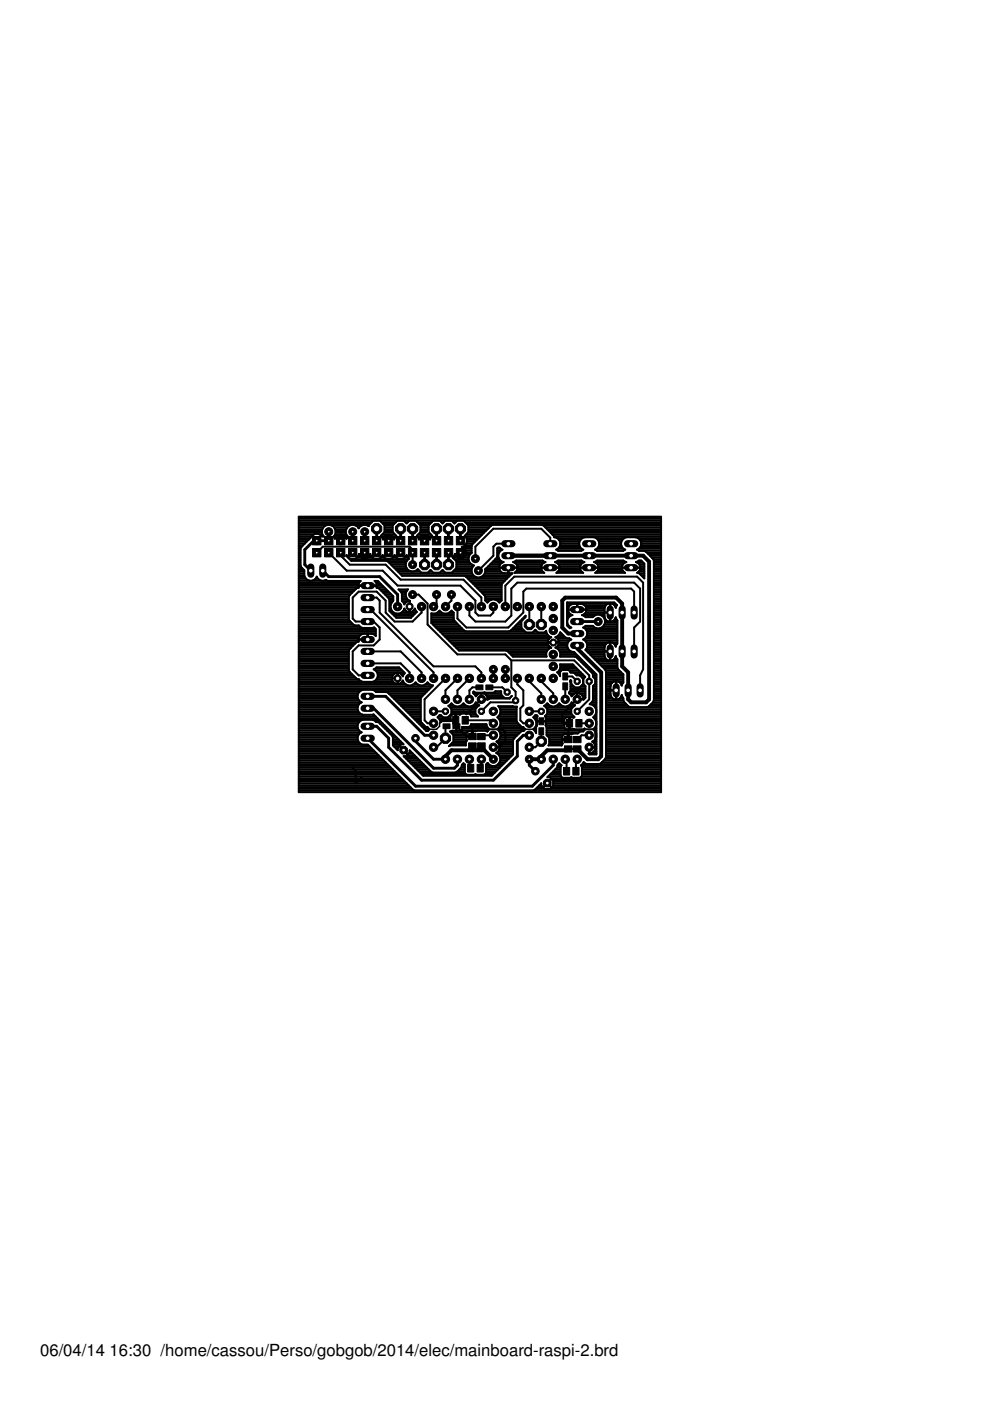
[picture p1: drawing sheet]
<svg xmlns="http://www.w3.org/2000/svg" width="210mm" height="297mm" viewBox="0 0 210 297" stroke-linecap="round" stroke-linejoin="round" font-family="sans-serif">
<defs><g id="words">
<g font-size="3.5">
<text x="8.5" y="287.5">06/04/14</text>
<text x="23.2" y="287.5">16:30 /home/cassou/Perso/gobgob/2014/elec/mainboard-raspi-2.brd</text>
</g>
</g></defs>
<g fill="#000" stroke="#000" stroke-width=".21">
<path d="M93.9 153.5h1.5v1h-1.5zM96 151.9h1.3v1.6h-1.3zM96 153.5h1.5v1h-1.5zM98 151.9h1.3v1.6h-1.3zM99.4 155.5h1.6v1.3h-1.6zM99.4 157.5h1.6v1.3h-1.6zM100.9 145.2h1.5v1h-1.5zM101.3 155.5h1.6v1.3h-1.6zM101.3 157.5h1.6v1.3h-1.6zM103 145.2h1.5v1h-1.5zM114.3 152.2h1v1.5h-1zM114.3 154.3h1v1.5h-1z"/>
<path d="M119.3 142.7h1.1v1.5h-1.1zM119.3 144.8h1.1v1.5h-1.1zM119.7 156.1h1.6v1.4h-1.6zM119.7 158.1h1.6v1.3h-1.6zM120.1 152.5h1.3v1.7h-1.3zM121.6 156.1h1.6v1.4h-1.6zM121.6 158.1h1.6v1.3h-1.6zM122.1 152.5h1.3v1.7h-1.3zM99.1 162.1h1.4v1.6h-1.4zM101.2 162.1h1.3v1.6h-1.3zM119.5 162.7h1.3v1.6h-1.3zM121.5 162.7h1.3v1.6h-1.3z"/>
</g>
<g fill="none" stroke="#000" stroke-width=".42">
<path d="M63.4 109.6h76.8v58.4h-76.8zM63.4 113.3h3.1M63.4 119.7h.3M63.4 119.3h.3M63.4 119h.3M63.4 118.6h.3M63.4 118.2h.3M63.4 117.8h.3M63.4 117.5h.3M63.4 117.1h.3M63.4 116.7h.3M63.4 116.3h.3"/>
<path d="M63.4 116h.5M63.4 115.6h.9M63.4 115.2h1.3M63.4 114.8h1.6M63.4 114.5h2M63.4 114.1h2.4M63.4 113.7h2.6M63.4 113h4.8M63.4 112.6h4.8M63.4 112.2h4.9M63.4 111.8h5.1M63.4 111.5h5.6"/>
<path d="M63.4 111.1h15.1M63.4 110.7h15.4M63.4 110.3h76.8M63.4 110h76.8M63.4 109.6h76.8M67.2 117.2l1.2-1.3h18.4l.7 .6v3.2M67.8 113.3h.6M68.3 113.7h.3M69.7 117.2l3.8 3.8h7.6l3.2 3.2h13.3l3.2 3.1v2.6l.6 .6h2.6l.6-.6v-1.3M70.4 111.5h3.7M70.8 113.7h.5M70.8 111.8h2.8"/>
<path d="M71 114.1h.1M71 113.3h2.5M71.1 112.2h2.3M71.1 113h2.2M71.1 112.6h2.2M72.1 113.3l-.7 .3-.4 .6-.3-.5a1.46 1.46 0 0 0 0-2 1.46 1.46 0 0 0-2 0 1.46 1.46 0 0 0-.1 2h-.3a1.42 1.42 0 0 0-2.5 .3l-2 2-.1 .4v3.5l.4 .6M72.2 113.3v1.3l.1-1.3M72.2 114.5h.1M72.2 114.1h.1M72.2 113.7h.1M72.2 117.2v.6l1.9 1.9h7.7l3.1 3.2h13.4l3.8 3.8v1.9M72.3 113.3a1.23 1.23 0 0 1 1.2 .9l.2-.5a1.46 1.46 0 0 1 .2-2.2 1.46 1.46 0 0 1 2.2 .5 1.44 1.44 0 0 1 2.1-.5l1-1.1h1.4l.9 1v1.4l-.7 .8 .4 .8"/>
<path d="M73.2 113.7h.5M73.4 114.1h.1M73.4 117.8h.2M73.8 118.2h.1M74.1 118.6h12.5M75.5 111.5h1.1M75.7 118.2h1M75.9 111.8h.3M76 117.8h.3M76.1 117.5a1.37 1.37 0 0 1-1.2 1.1 1.37 1.37 0 0 1-1.4-.9l-.1 .2 1.1 1 7.7 .1 3.1 3.1h13.1l.3 .1 4.1 4 .1 1.1 .4 .5a1.52 1.52 0 0 1 2.6 0l.4-.5v-3.3l.2-.3 2.1-2.1M76.1 117.5h.1M76.1 117.5a1.15 1.15 0 0 0 1.2 .9v-1.2l.1 1.2"/>
<path d="M77.3 118.2h.1M77.3 117.8h.1M77.3 117.5h.1M77.4 118.4h.1M78 118.2l-.6 .2M78 118.2h1M78 111.5h.2M78.3 117.8h.4M78.4 117.8l-.4 .4M78.5 117.5a1.37 1.37 0 0 0 1.2 1.1 1.37 1.37 0 0 0 1.4-.9 1.36 1.36 0 0 0 1.3 .9 1.36 1.36 0 0 0 1.3-.9 1.36 1.36 0 0 0 1.2 .9 1.36 1.36 0 0 0 1.3-.9l.5 .8M78.5 117.5l-.1 .3M78.5 117.5h.1"/>
<path d="M80.8 118.2h.7M80.9 113.7h.7M80.9 110.7h3M81 113.3h2.8M81.1 117.8h.1M81.1 114.1h.2M81.2 114.4h.1M81.2 111.1h2.3M81.4 113h2M81.5 112.6h1.7M81.5 112.2h1.7M81.5 111.8h1.7"/>
<path d="M81.5 111.5h1.7M82 119h4.2M82.3 113.4h.1M82.3 113.4a1.21 1.21 0 0 0-1.1 1M82.3 113.4v1.2l.1-1.2a1.15 1.15 0 0 1 1.2 1M82.3 114.5h.1M82.3 114.1h.1M82.3 113.7h.1M82.5 119.3h3.6M82.9 119.7h3.1M83.2 113.7h.7M83.3 118.2h.7"/>
<path d="M83.5 114.1h.2M83.6 114.4l.4-.8-.8-.8v-1.4l1-1h1.4l.6 .6 .6-.6h1.4l1 1v1.4l-.8 .8 .4 .8M83.6 114.4h.1M83.6 117.8h.1M85.8 118.2h.8M85.9 110.7h.6M86.1 117.8h.2M86.7 118.5h.1M88.5 113.7h.7M88.5 110.7h3M88.6 113.3h2.8M88.7 114.1h.2"/>
<path d="M88.8 114.4a1.2 1.2 0 0 1 1.2-1v1.2l.1-1.2a1.15 1.15 0 0 1 1.1 1M88.8 114.4h.1M88.9 111.1h2.3M89 113h2M89.2 112.6h1.7M89.2 112.2h1.7M89.2 111.8h1.7M89.2 111.5h1.7M90 114.5h.1M90 114.1h.1M90 113.7h.1M90.8 113.7h.7"/>
<path d="M91.1 114.1h.2M91.2 114.4l.4-.8-.7-.8v-1.4l.9-1h1.5l.5 .6 .6-.6h1.4l.6 .6 .5-.6h1.4l1 1v1.4l-.7 .8a1.4 1.4 0 0 1 .4 1.4 1.4 1.4 0 0 1-1.1 1M91.2 114.4h.1M93.6 110.7h.5M96 118.2l.8 .8v1.4l-1 1h-1.4l-.6-.6-.5 .6h-1.5l-.5-.6-.6 .6h-1.4l-.7-.7a1.47 1.47 0 0 1-2.2 0 1.47 1.47 0 0 1 .3-2.2M96 118.2h1M96.1 110.7h.5M96.3 117.8h.3M96.4 118.6h3M96.5 117.5h.1M96.5 117.5l-.5 .7M96.5 117.5l.1 .3"/>
<path d="M96.6 117.8l.4 .4M96.7 119h2.7M96.8 119.7h3.3M96.8 119.3h2.8M97.6 118.2h.1M97.6 117.8h.1M97.6 117.5h.1M97.9 116l.5 .2 .3 .5M97.9 116h.1M98 116h2M98.3 118.2h1.1M98.5 116.3h1.5"/>
<path d="M98.6 115.6h1.5M98.6 113.7h3.3M98.6 110.7h41.6M98.7 117.8l-.4 .4M98.7 117.8h.8M98.7 116.7l.1 .4M98.7 116.7h1.3M98.8 113.3h3.4M98.8 117.5v-.3h-1.2v1.2l-.6-.2M98.8 117.5l-.1 .3M98.8 117.5h.9M98.8 117.1h-1.1v1.3l.6-.2"/>
<path d="M98.8 117.1h1.2M98.9 115.2h1.5M98.9 114.1h2.6M99 114.8h1.7M99 114.5h2.1M99 111.1h41.2M99.1 113h3.5M99.3 112.6h3.7M99.3 112.2h4.1M99.3 111.8h4.4M99.3 111.5h4.8M100 117.2h.1"/>
<path d="M100 117.2a1.47 1.47 0 0 0-.6 1.5 1.47 1.47 0 0 0 1.1 1.2 1.47 1.47 0 0 0 .5 2.5 1.47 1.47 0 0 0 1.9-1.7M103.9 119.7h2.1M104.2 119.3h2.2M104.6 119h1.7M105 118.6h.9M105.3 118.2h.4M105.4 117.8h.3M105.4 117.5h.3M105.4 117.1h.5M105.4 116.7h.8M105.4 116.3h.8M105.9 118.6a1.36 1.36 0 0 1 .6-2.1l-.6-.4-.5 .1v1.8l-.1 .3-2.4 2.4"/>
<path d="M105.9 118.6l.4 .4 .4 .2M106.4 119.3l-.5 .8M106.7 119.2h.1M106.7 119.2l-.3 .1M107.8 115.3h-2.6l-.6 .6v1.9l-3.2 3.2M108.8 119.2l.7-.4h5.5l.6 .4M108.8 119.2l.4 .1M108.8 119.2h.1M109.2 119.3l.5 .8M109.2 119.3h6.1M109.3 119h5.8M109.6 119.7h5.3"/>
<path d="M115.3 119.3l-.6 .8M115.3 111.5h24.9M115.6 119.2h.1M115.6 119.2l-.3 .1M115.7 111.8h24.5M116 112.2h24.2M116.4 112.6h23.8M116.7 115.3v-1.3l-1.9-1.9h-10.2l-3.8 3.8v2.5M116.8 113h23.4M117.1 113.3l-1.9-1.9-.3-.1h-10.4l-.3 .1-4.1 4-.1 1.8M117.1 113.3h23.1M117.1 113.3l.4 .6 .7 .2 .4 .4"/>
<path d="M117.4 113.7h22.8M117.7 119.2l.6-.4h5l.6 .4M117.7 119.2l.5 .2 .4 .7M117.7 119.2h.1M118.1 119.3h5.4M118.1 114.1h5.4M118.2 119h5.2M118.3 116.7h5M118.3 116.3h5M118.4 119.7h4.7M118.6 114.5h4.5M118.6 114.5a1.34 1.34 0 0 1-.7 2l.4 .3h5l.4-.3a1.36 1.36 0 0 1-.9-1.4 1.36 1.36 0 0 1 1.1-1.2h2a1.36 1.36 0 0 1 1.2 1.2 1.36 1.36 0 0 1-.9 1.4l.4 .3h5.5l.5-.3a1.33 1.33 0 0 1-.7-2"/>
<path d="M118.6 116h4.4M118.7 114.8h4.2M118.8 115.6h4M118.8 115.2h4M123.5 119.3l-.5 .8M123.9 119.2h.1M123.9 119.2l-.4 .1M126 119.2a1.19 1.19 0 0 1 .9 1.1l-1.9 .1h1.9l-.2 .6-.5 .5h6.3l-.5-.5-.2-.6h2l-2-.1 .1-.2M126 119.2l.6-.4h5.5l.7 .4M126 119.2h.1M126.3 119.3h6.1M126.4 114.1h6"/>
<path d="M126.5 119h5.8M126.5 116.7h5.7M126.6 116.3h5.6M126.7 119.7h5.3M126.8 114.5h5.2M126.9 116h5M127 114.8h4.8M127 115.6h4.7M127 115.2h4.7M131.9 114.5l.9-.6h2l.9 .6M132.4 119.3l-.5 .8M132.8 119.2h.1"/>
<path d="M132.8 119.2l-.4 .1M134.9 119.2l.6-.4h.4l.7 .7v3.1l-1-1-.5-.1 .5-.5 .2-.6h-1.9l1.9-.1-.1-.2M134.9 119.2l.3 .1M134.9 119.2h.1M135.2 119.3l.5 .8M135.2 119.3h1.2M135.3 114.1h4.9M135.4 119h.7M135.4 116.7h4.8M135.4 116.3h4.8M135.6 119.7h1M135.7 114.5h4.5"/>
<path d="M135.7 114.5a1.34 1.34 0 0 1-.6 2l.4 .3h1l.4 .1 1.6 1.6 .1 .4v29.6l-.1 .3-.9 1-.4 .1h-3.6l-.4-.1-.9-1-.1-.8-.4-.6M135.8 116h4.4M135.9 114.8h4.3M135.9 115.6h4.3M135.9 115.2h4.3M137.1 117.1h3.1M137.4 117.5h2.8M137.8 117.8h2.4M138.2 118.2h2M138.5 118.6h1.7M138.6 119.7h1.6M138.6 119.3h1.6"/>
<path d="M138.6 119h1.6M63.4 136.2h12.2M63.4 139.2h10.6M63.4 129.8h10.6M63.4 133.2h16.1M63.4 139.9h10.6M63.4 139.6h10.6M63.4 138.8h10.6M63.4 138.4h10.6M63.4 138h10.6M63.4 137.7h10.7M63.4 137.3h11"/>
<path d="M63.4 136.9h11.4M63.4 136.5h11.8M63.4 135.8h12.6M63.4 135.4h12.6M63.4 135.1h12.7M63.4 134.7h13M63.4 134.3h16.3M63.4 133.9h16.3M63.4 133.6h16.3M63.4 132.8h12.9M63.4 132.4h11.5M63.4 132.1h11.1"/>
<path d="M63.4 131.7h10.8M63.4 131.3h10.6M63.4 130.9h10.6M63.4 130.6h10.6M63.4 130.2h10.6M63.4 129.4h10.6M63.4 129.1h10.6M63.4 128.7h10.6M63.4 128.3h10.6M63.4 128h10.6M63.4 127.6h10.6M63.4 127.2h10.6"/>
<path d="M63.4 126.8h10.6M63.4 126.4h10.6M63.4 126.1h10.9M63.4 125.7h11.2M63.4 125.3h11.6M63.4 124.9h12M63.4 124.6h12.7M63.4 123.8h12.6M63.4 123.4h12.8M63.4 123.1h2.1M63.4 122.7h1.5M63.4 122.3h1.2"/>
<path d="M63.4 122h1.1M63.4 121.6h1.1M63.4 121.2h1.1M63.4 120.8h1M63.4 120.5h.7M63.4 120.1h.4M64.1 120.5l.4 .4v1.1a1.38 1.38 0 0 0 1.3 1.1 1.38 1.38 0 0 0 1.4-.8 1.5 1.5 0 0 0 2 .7l.3 .2h7l-.4 .3-.1 .6 1.9 .1h-14.5M66.3 123.1h1.8M66.9 122.7h.5M67.1 122.3h.1M68.8 123.1h.5M74.1 137.7l-.1 .3v4.1l.1 .3 1.8 1.6"/>
<path d="M75 132.5l1.1 .1 .3 .3 .5 .2h2.1l.3-.1 .4 .4v1.4l-.7-.4h-1v1.1h-2l.1-.4 .3-.4M75.6 136.2l-1.5 1.5M76 124.2l.1 .4-.5 .1-1.6 1.8v4.8l1 1.2M76.4 134.7l.5-.3h1v1.2h-1.9l.1 .4-.5 .2M77.9 135.4h.1M77.9 135.1h.1M77.9 134.7h.1M78 126.7h1.9l.6 .6v2.6l11.4 11.4h8.9l1.3 1.3v1.2M78 129.2h.6l13.3 13.4v1.2M78 138.1h6.9l4.5 4.5v1.2M79.5 134.7h.2M79.7 123.4h.7"/>
<path d="M79.9 124.6h1.6M79.9 123.8h.9M79.9 124.2l-.1 .4 .5 .1 2.1 2.2 .2 .3v2.3l1.4 1.5h3.1l1.3-1.3-.3-.2M80.5 124.9h1.4M80.9 125.3h1.4M81.1 124.2l-3.1-.1h1.9l-.1-.6-.4-.3h.7l3.3 3.2M81.3 125.7h1.3M81.6 126.1h1.4M82 126.4h1.4M82.4 126.8h1M82.6 129.4h.4M82.6 129.1h.3"/>
<path d="M82.6 128.7h.2M82.6 128.3h.2M82.6 128h.4M82.6 127.6h.6M82.6 127.2h.8M82.8 128.3v.6l.2 .6M82.8 129.8h.6M83 129.5a1.55 1.55 0 0 0 2.6 0M83.2 130.2h4.7M83.3 120.1h2.8M83.4 126.4v1l-.6 .9M83.6 130.6h3.9"/>
<path d="M83.7 120.5h2.5M84 130.9h3.2M84 120.8h2.5M84.4 121.2h4.7M84.5 125h2a1.42 1.42 0 0 0 .5 2.4l-.1 1.2-.1-1.2a1.28 1.28 0 0 0-1.1 .7l-.5-.7v-1.5zM84.8 121.6h15.3M84.9 125.3h1.3M85.1 125.7h1M85.2 122h15.2M85.2 129.8h3.1M85.2 127.2h1.4M85.2 126.8h1"/>
<path d="M85.2 126.4h.9M85.2 126.1h.8M85.4 127.6h.8M85.6 129.4h.4M85.6 128h.3M85.7 129.1h.1M85.7 129.1l-.1 .4M85.7 129.1l.4 .4 .6 .3M86.8 129.8v-1.1l.1 1.1M86.8 129.4h.1M86.8 129.1h.1M86.8 128.7h.1"/>
<path d="M86.8 128.3h.1M86.8 128h.1M86.8 127.6h.1M87.5 126.1h1.3l1.9 1.9v4.4l6.3 6.3h10.1l1.3 1.3M87.7 129.4h.4M87.9 129.1h.1M87.9 129.1l-.3 .4-.7 .3M87.9 129.1l.2 .4M88.4 120.8h.3M89.4 128.6v1.3l-1.9 1.9h-3.8l-1.9-1.9v-2.6l-1.9-1.9h-3.8l-1.3 1.3v4.4l.6 .7h3.8l1.3 1.3v2.5l-1.3 1.2h-3.1l-1.3 1.3v3.8l1.3 1.3h1.9M90.9 121.2h.8M91.5 132.1h5.3"/>
<path d="M91.5 131.7h4.9M91.5 131.3h4.7M91.5 130.9h4.7M91.5 130.6h4.7M91.5 130.2h4.7M91.8 132.4h5.3M92.2 132.8h5.3M92.6 133.2h5.3M92.6 126.1v1.9l-.7 .6M92.8 129.8h.8M92.9 133.6h5.4M93.3 133.9h18.1"/>
<path d="M93.5 121.2h.7M93.7 134.3h22.3M94.1 134.7h22.1M94.4 135.1h22.3M94.8 135.4h21.6M95.2 135.8h21M95.4 129.8h.7M95.6 136.2h21.7h-1.2a1.18 1.18 0 0 0 .8 1.1M95.7 126.1v1.2l-1.3 1.3M95.9 136.5h20.3M96 121.2h4M96.2 131.3v-1.4l-.5-.4a1.55 1.55 0 0 1-2.5 0 1.49 1.49 0 0 1-1.7 .5v2.1l5.8 5.8h10l1.5 1.3"/>
<path d="M96.3 136.9h20.1M96.4 120.8h3.6M96.5 131.8h.1M96.7 137.3h20.1M96.7 120.5h3.4M96.8 120.1h3.5M97 128.6v2.5l1.9 2h8.9l3.2-3.2v-4.5l.6-.6h22.2l.7 .6v4.5M97.1 137.7h19.2M98.8 122.3h2.1M99.2 122.7h8.3M99.5 128.6v1.9l1.3 1.3h6.3l1.3-1.3v-5.7l1.3-1.3h24.8l1.2 1.3v7l-1.2 1.3v5M99.6 123.1h7.5"/>
<path d="M100 123.4h6.7M100.4 123.8h6M100.7 124.2h5.6M101.1 124.6h5.2M101.5 124.9h4.8M101.9 125.3h4.4M102 122.3h5.8M102.2 125.7h4.1M102.5 122h5.7M102.5 126h.1M102.6 126.1h3.7M102.8 126.4h3.5"/>
<path d="M102.9 120.7h.1M102.9 127.2h1.2M102.9 126.8h3.4M102.9 121.2h3.3M102.9 120.8h3M103.1 120.5h2.7M103.2 127.6h.3M103.5 120.1h2.4M105.1 127.2h1.2M105.7 127.6h.4M105.9 120.1l-.1 .2h1.9v1.3h-.8a1.23 1.23 0 0 1-1.1-1.2h3.9a1.2 1.2 0 0 1-.6 1.1h6.3a1.28 1.28 0 0 1-.7-1.1h1.9l-1.9-.1v-.2M107.1 128.6v-4.4l2-1.9h26l1.3 1.2v18.4l-.7 1.3v3.2"/>
<path d="M107.6 138h8.4M107.7 121.2h.1M107.7 120.8h.1M107.7 120.5h.1M108 138.4h7.8M108.4 138.8h7.4M108.4 133.6h2.6M108.6 121.6h-5.8M108.8 133.2h1.8M109.2 132.8h1.3M109.4 121.2h5.7M109.5 132.4h1"/>
<path d="M109.7 120.8h5.1M109.7 120.1v.2h-1.9v1.3h.8M109.7 120.1h5M109.7 120.5h5M109.9 132.1h.6M110.3 131.7h.3M110.7 131.3h.2M111 130.9h.3M111.4 130.6l-3.2 3.1-.3 .2h-9.2l-.3-.2-2.1-2.1-.1-.3M111.4 130.6v.2l-.9 .9v1.4l1 1h1.4l.6-.6 .6 .6h1.4l.3-.3a1.37 1.37 0 0 0 1.1 1.3M111.4 130.6h.1M112.2 128.6v3.8"/>
<path d="M113.1 133.9h.8M113.5 133.6h.1M114.8 128.6v3.8M115.6 133.9h.2M115.8 138.5l.1 .7h-7.2M116.4 135.4l-.3 .8M116.9 135.1h.1M116.9 135.1l-.5 .3M116.9 137.3v.1M116.9 137.3l-.4 .2-.5 .4-.2 .6M117.8 135.1l.8-.6 .2-.5 1.1 1.2 1.2 .4a1.35 1.35 0 0 0-.8 1.5 1.35 1.35 0 0 0 1.4 1.1l4.7 4.8v16.9l-1.4 .1-.2-.2h1.6M117.8 135.1l.4 .3"/>
<path d="M117.8 135.1h.1M117.8 137.3h2.6M117.9 135.1h1.9M118.2 135.4l.3 .8M118.2 135.4h2.6M118.3 136.9h2M118.3 121.2h5M118.3 137.7h2.2M118.4 135.8h2.4M118.4 134.7h1M118.4 136.5h1.9M118.5 120.8h4.6"/>
<path d="M118.6 120.1v.2l-1.9 .1h1.9l-.1 .6-.5 .5h5.7l-.6-.5-.1-.6h1.9l-1.9-.1v-.2M118.6 120.1h4.4M118.6 138h2.4M118.6 120.5h4.4M118.7 134.3h.3M118.8 138.4h3.1M118.8 138.5l-.1 .7h3.9M118.8 138.8h3.5M120.2 129.8h.4M120.2 132.4h.2M120.2 132.1h.1M120.2 131.7h.1"/>
<path d="M120.2 131.3h.2M120.2 130.9h.3M120.2 130.6h.8M120.2 130.2h.7M120.2 129.4h.2M120.2 129.1h.2M120.2 128.7h.3M120.2 128.3h.6M120.2 128h8.9M120.3 132l.2 .5 .6 .6-.3 .1M120.4 132.8h.3M120.4 136.2h-3.1h1.2a1.28 1.28 0 0 1-.7 1.1l.8 .6 .2 .6"/>
<path d="M120.8 133.2h.1M120.8 128.3l-.4 .9h4l-.5-.9M120.8 128.3l.5-.2 1-.1v1.3h-1.9a1.2 1.2 0 0 0 .9 1.1M121.3 130.4a1.4 1.4 0 0 0-1 1.6M121.3 130.4h.1M121.9 139.2l.3 .1 3.4 3.4 .1 .8 .5 .4v1.1l-.5 .5v2.9l-.7 .9a1.51 1.51 0 0 1 1.4 1.1 1.51 1.51 0 0 1-.6 1.7 1.52 1.52 0 0 1 0 2.5 1.52 1.52 0 0 1 0 2.6M122.3 129.1h.1M122.3 128.7h.1M122.3 128.3h.1M122.4 139.6h.6M122.8 139.9h.6M123.4 130.4h.1"/>
<path d="M123.4 130.4l.8 .5h1.5l.3-.3M123.8 130.6h2.2M123.9 130.2h4.3M123.9 133.2h2.5M123.9 128.3l-.5-.2-1-.1v1.3h2a1.2 1.2 0 0 1-1 1.1M123.9 128.3h4.6M124 135.4h6.9M124 135.8h6.9M124 132.8h1.8M124.2 128.7h4M124.2 137.7h4M124.3 135.1h6.6"/>
<path d="M124.3 133.6h6.6M124.3 136.2h4.8M124.3 129.4h3.9M124.3 129.1h3.9M124.4 138h3.8M124.4 137.3h3.8M124.5 134.7h6.4M124.5 133.9h6.4M124.5 136.9h3.7M124.5 136.5h4M124.5 134.3h6.4M124.8 138.4h3.4"/>
<path d="M125.1 138.8h3.1M125.5 139.2h2.7M125.9 139.6h2.5M126 130.6l.5-.3h.6l.6 .3M126.3 139.9h2.5M126.5 121.2h5.7M126.8 120.8h5.2M126.9 120.1h5M126.9 120.5h4.9M127.2 133.2h3.7M127.7 130.6l.4 .4 .2 .5v.6M127.7 130.6h.5"/>
<path d="M127.8 132.8h3.1M128 130.9h.2M128.1 132.4h2.8M128.2 131.3h.2M128.2 136.9a1.22 1.22 0 0 1 1.2-.7 1.22 1.22 0 0 1 1.1 .7M128.2 136.9v.4M128.3 132.1a1.46 1.46 0 0 1-1.1 1.1 1.46 1.46 0 0 1-1.5-.5h-1.5l-.6 .4a1.35 1.35 0 0 1 .9 1.2 1.35 1.35 0 0 1-.9 1.3 1.32 1.32 0 0 1 .5 2.2l4.2 4.2 .2 .4v18.1a3.3 3.3 0 0 1-1.5 1.5M128.3 132.1h2.6M128.3 131.7h.5M129.1 127.9h.2v3.9a1.19 1.19 0 0 1-1.1-1.1v-.8h1.2v1.9a1.2 1.2 0 0 0 1.2-.9M129.1 127.9a1.2 1.2 0 0 0-.9 1.1v.8M129.3 139.2h.1"/>
<path d="M129.3 136.2v3.9l-.6-.2M129.3 139.9h.1M129.3 139.6h.1M129.3 138.8h.1M129.3 138.4h.1M129.3 138h.1M129.3 137.7h.1M129.3 137.3h.1M129.3 136.9h.1M129.3 136.5h.1M129.3 131.7h.1M129.3 131.3h.1"/>
<path d="M129.3 130.9h.1M129.3 130.6h.1M129.3 130.2h.1M129.3 129.4h.1M129.3 129.1h.1M129.3 128.7h.1M129.3 128.3h.1M129.3 128h.1M129.4 136.2v1.9h-1.2v-.8M129.6 136.2h1.3M129.6 127.9h-.2v1.9h-5.2M129.6 127.9l.7 .4"/>
<path d="M129.7 128h.8M129.9 131.7h1M130 139.9h.9M130.3 136.5h.5M130.3 128.3h.5M130.3 128.3l.3 .5M130.4 131.3h.3M130.4 139.6h.3M130.5 136.9l.1 .2M130.5 136.9h.1M130.5 128.7h.1M130.6 139.2h.1"/>
<path d="M130.6 139.1a1.19 1.19 0 0 1-1.2 1v-1.9h-1.2v.9l.5 .8M130.6 128.8l.2-.5-.6-.6h-9.9l-.1 4.9 .6 .6M130.6 128.8v.1M130.6 130.9h.1M130.6 130.9l.3 .6v5l-.3 .6M130.6 139.1l.3 .7v1.7l.1 .4 1.2 1.1v1.7l-.4 .6M130.6 137.1h.1M130.6 139.1v.1M135.4 121.2h1.2M135.6 121.6h1M135.7 120.8h.9M135.7 120.1h.9"/>
<path d="M135.8 120.5h.8M135.9 122h.7M136.3 122.3h.3M138.6 136.2h1.6M138.6 139.2h1.6M138.6 124.2h1.6M138.6 129.8h1.6M138.6 133.2h1.6M138.6 139.9h1.6M138.6 139.6h1.6M138.6 138.8h1.6M138.6 138.4h1.6"/>
<path d="M138.6 138h1.6M138.6 137.7h1.6M138.6 137.3h1.6M138.6 136.9h1.6M138.6 136.5h1.6M138.6 135.8h1.6M138.6 135.4h1.6M138.6 135.1h1.6M138.6 134.7h1.6M138.6 134.3h1.6M138.6 133.9h1.6M138.6 133.6h1.6"/>
<path d="M138.6 132.8h1.6M138.6 132.4h1.6M138.6 132.1h1.6M138.6 131.7h1.6M138.6 131.3h1.6M138.6 130.9h1.6M138.6 130.6h1.6M138.6 130.2h1.6M138.6 129.4h1.6M138.6 129.1h1.6M138.6 128.7h1.6M138.6 128.3h1.6"/>
<path d="M138.6 128h1.6M138.6 127.6h1.6M138.6 127.2h1.6M138.6 126.8h1.6M138.6 126.4h1.6M138.6 126.1h1.6M138.6 125.7h1.6M138.6 125.3h1.6M138.6 124.9h1.6M138.6 124.6h1.6M138.6 123.8h1.6M138.6 123.4h1.6"/>
<path d="M138.6 123.1h1.6M138.6 122.7h1.6M138.6 122.3h1.6M138.6 122h1.6M138.6 121.6h1.6M138.6 121.2h1.6M138.6 120.8h1.6M138.6 120.5h1.6M138.6 120.1h1.6M63.4 159.8h16.5M63.4 154.2h12.4M63.4 154.9h12.8"/>
<path d="M63.4 149.7h12.5M63.4 155.7h12.7M63.4 151.9h16.3M63.4 144h12.7M63.4 151.5h15.9M63.4 157.9h14.6l9.6 9.5 .3 .2h25.2l.3-.2 1.4-1.3v.5M63.4 159.4h16.1M63.4 159h15.8M63.4 158.6h15.4M63.4 158.3h15M63.4 157.5h12.8M63.4 157.1h12.6"/>
<path d="M63.4 156.8h12.4M63.4 156.4h12.4M63.4 156h12.5M63.4 155.3h13.2M63.4 154.5h12.5M63.4 153.8h12.4M63.4 153.4h12.5M63.4 153h12.8M63.4 152.7h13.4M63.4 152.3h16.6M63.4 151.2h12.8M63.4 150.8h12.5"/>
<path d="M63.4 150.4h12.4M63.4 150h12.4M63.4 149.3h12.7M63.4 148.9h13.3M63.4 148.5h12.7M63.4 148.2h12.5M63.4 147.8h12.4M63.4 147.4h12.4M63.4 147h12.5M63.4 146.7h12.8M63.4 146.3h13.5M63.4 145.9h27.8"/>
<path d="M63.4 145.5h28.2M63.4 145.2h22.7M63.4 144.8h20.2M63.4 144.4h13.2M63.4 143.7h12M63.4 143.3h11.6M63.4 142.9h11.2M63.4 142.5h10.9M63.4 142.2h10.6M63.4 141.8h10.6M63.4 141.4h10.6M63.4 141.1h10.6"/>
<path d="M63.4 140.7h10.6M63.4 140.3h10.6M75.8 150.5l.6 .8 .5 .3M75.8 156.8l.2 .5 .9 .6M76.7 148.9a1.38 1.38 0 0 1-.9-1.4 1.38 1.38 0 0 1 1.1-1.2h2.1l.7 .4h2.2l.4 .2 8.1 8.1h.3l.4-.4-.5-.4h-1M76.7 155.3a1.38 1.38 0 0 1-.9-1.5 1.38 1.38 0 0 1 1.1-1.2h2.1l.7 .5 .7 .1 2.8 2.8M76.7 148.9a1.34 1.34 0 0 0-.9 1.6M76.7 155.3a1.34 1.34 0 0 0-.9 1.5M78 140.7h6.9l1.9 1.9v1.2M79 151.6l.2-.1 6.4 6.3h-.5l-.4 .4M79 146.3h11.8M79.1 152.7h1.3"/>
<path d="M79.4 144.4h3.8M79.5 141.8h5.4M79.6 142.2h5.7M79.7 146.7h10.8M79.7 153h1.1M79.8 144h3.3M79.9 142.5h5.8M80 143.7h3.1M80.1 142.9h3.4M80.1 142.9a1.4 1.4 0 0 1-1.1 1.7h-2.1l-.8-.6M80.1 142.9l-.2-.5-.7-.5 .6-.4h4.8l1.2 1.2-.4 .7M80.1 143.3h3.1"/>
<path d="M80.6 153.4h.6M80.9 153.8h.6M81.3 154.2h.6M81.7 154.5h.6M82.1 154.9h.6M82.4 155.3h.6M82.4 147h7.7M82.8 155.7h.6M82.8 147.4h6.9M83.2 156l.1 .3v1.8l1 1v-.6l.4-.3M83.2 156h.6M83.2 147.8h6.1"/>
<path d="M83.3 144.5l-.2-.6h1.2v1.1l.5-.1 .5-.4M83.3 157.9h1.7M83.3 157.5h2M83.3 157.1h1.6M83.3 156.8h1.2M83.3 156.4h.9M83.5 142.9l.8-.3v2.4l-.5-.1-.5-.4M83.5 142.9l-.4 .9h1.2v-1.2l.8 .3M83.5 158.3h1.1M83.6 148.2h5.6M83.9 158.6h.4M83.9 148.5h5.3"/>
<path d="M84.3 144h.1M84.3 144.8h.1M84.3 144.4h.1M84.3 143.7h.1M84.3 143.3h.1M84.3 142.9h.1M84.3 159h.1M84.3 148.9h4.9M84.7 158.2l1.8 1.7M84.7 149.3h4.5M84.8 158.3h.1M85 144.8h.7"/>
<path d="M85.1 149.7h4.1M85.1 142.9l.3 .5M85.1 142.9h.5M85.2 158.6h.1M85.3 144.4h.2M85.4 143.3h.1M85.4 144.3l-.1 .2M85.4 143.4h.1M85.4 144.3h.1M85.4 144.3a1.51 1.51 0 0 0 1.2 1 1.51 1.51 0 0 0 1.5-.6 1.52 1.52 0 0 0 2.6 0l.4 .4 .7 .2-2.5 2.5-.1 .3v4.8l1 1.2 .3 .1M85.4 150h3.8M85.6 159h.1"/>
<path d="M85.8 150.4h3.4M85.9 159.4h.1M86.2 150.8h3M86.3 159.8h.1M86.5 159.9l.3-.3v-.5l4.6 4.5 .3 .2h4.8l.4-.2 1-1.2M86.6 151.2h2.6M86.6 159.8h.9M86.8 159.4h.3M87 151.5h2.2M87.3 151.9h1.9M87.5 145.2h1.2M87.7 152.3h1.5"/>
<path d="M88 144.8h.2M88.1 152.7h1.1M88.4 153h.9M88.8 153.4h.8M89.2 153.8h.7M89.9 154.5h1.1M90.1 145.2h1.1M90.3 154.9h.5M90.5 144.8h.3M91.9 150.8h2.5M92.9 151.9h.8M93 152.3h2.5"/>
<path d="M93.2 152.7h3.3M93.4 153h.1M94.4 143.8l-4.4 4.5v4.4l.7 .7h1.2M94.7 154l-.3 .2v2.3l-1.8 1.9h-.7M95.1 149.6l.6-.5a1.52 1.52 0 0 0 2.6 0 1.49 1.49 0 0 0 2.6-.2l.7 .6-.8 .8v1l.6 .6h-1.5l-.1-.3-.4-.3h-1.5l-.4 .2h-.7v1.1h-1.3v-.9l.4-.2h.6v1.3l-2.7 .1-.4 .2-.2-.6-.4-.4 .4-.5h.3l.4 .5h1.1l.7-.8v-1zM95.1 149.7h1.3M95.2 151.9h.3M95.5 150h5.5M95.5 157.9h3.3M95.5 152.8v.1M95.5 151.5h.2M95.6 149.3h.3"/>
<path d="M95.6 155.3h3.4M95.7 151.2h5.1M95.7 150.8h5.1M95.7 150.4h5.1M95.8 157.5h3M96 155.7h2.9M96.1 157.1h2.8M96.1 156.8h2.8M96.1 156.4h2.8M96.1 156h2.8M96.5 151.9h.3M96.5 151.5h.3"/>
<path d="M96.5 152.3h.3M96.6 152.7v1.1l2.1 2.1h1.5M96.7 154.2h.1M96.7 154.9h.1M96.7 154.5h.1M97 143.8l-2.6 2.6v1.9M97.6 149.7h1.4M97.7 154.9h5.8M98 154.5l-.3 .4h-.9l-.1-.9v.9h-.8l-.5 .2 .7 .7v1.4l-.9 1 .3-.1h3.3v-.9M98 154.5h5.7M98.1 149.3h.3M98.6 152.7h5.4l.6 .7"/>
<path d="M99.4 154.1l.4-.2 .1-.4h3.2l.2 .7 .5 .4-.5 .5-.3-.2M99.5 143.8l-2.5 2.6v1.9M99.8 151.5h1.2M99.8 153.8h3.4M100.1 155.7h.2M100.1 156h.2M100.1 155.3h.2M100.1 149.7h1.3M100.2 156.2v-1.6l.6-.6h1.9l.6 .6h3.2l.6 .7v1.9l-1.2 1.2M100.2 158.2v.9M100.4 146.7h.1M100.4 147h1.1"/>
<path d="M100.6 149.3h.6M100.8 147.4l-.4-.4v-.4l.4 .3h3.8l.5-.3h1.1l.1 .7 .7 .7h1.1M100.8 147.4h.2M101 145.7h-.8l-.7 .7v1.9M101 147.4l-.1 .2-.1-.2M101.2 154.9l-.9 .1v1h-1.4v-.6l.2-.2 1-.2v1.3h-1.2l.1 .7-.2 .2M101.6 149.5h.1M101.6 147h1M101.6 147l-.6 .4M102.1 146.9v1.4M102.1 158.2v.9M102.1 148.2h.1"/>
<path d="M102.1 147.8h.1M102.1 147.4h.1M102.1 147h.1M102.6 147l.5 .4M102.6 147h3.7M103.1 147.4l.3 .8M103.1 147.4h3.3M103.3 154.2l-5.3-.1v.4M103.3 147.8h3.5M103.4 148.3h-1.3l-3.2 3.1-.6-.6M103.4 148.2h.3M103.8 145.7h2.7l1 1"/>
<path d="M104.6 158.4h1.4M104.6 158.4v.1M104.6 155.9h-2.3l-.2 .3M104.9 146.7h1.4M105.4 159.7l.4 .4M105.5 159.8h3.3M105.5 157.1h3.3M105.6 159.4h3.2M105.6 154.5h5.7M105.6 157.5h3.2M105.6 151.9h3.9M105.7 152.3h3.8"/>
<path d="M105.7 154.9h5.4M105.8 159h3M105.9 157.9a1.36 1.36 0 0 1-.7 1.7l.2 .1M105.9 157.9h2.9M105.9 156.8h3M105.9 154.2h5.1l.4 .4-.4 .4-.6 .1-1.5 1.5-.1 .4v3l-4.6 4.5h-14.5l-4.1-4.2h.5l.4-.4M105.9 150h3.6M105.9 151.5h3.6M105.9 158.6h2.9M105.9 152.7h3.6M106 158.3h2.8M106 155.3h4.3"/>
<path d="M106 156.4h3.2M106.1 153.8h4.1M106.1 150.4h3.4M106.1 151.2h3.4M106.1 155.7h3.8M106.1 156h3.4M106.1 153.4h3.8M106.1 153h3.5M106.1 150.8h3.4M108.1 148l-4.3 .1-.4 .2v-.1M108.3 147.8h.1M108.4 140h13.4l3.1 3.2v5.1l-2.5 2.5"/>
<path d="M108.4 140v5.7l.9 .9v1.9l-.4 .4h-4.9l-1.9 1.9M108.5 147.6l-.4 .4M108.5 147.6h.1M109.5 150l.1-.2-.9-.1h-3.1a1.49 1.49 0 0 1-.1 2.4 1.52 1.52 0 0 1 0 2.5 1.5 1.5 0 0 1-.2 2.6l.6 .7M109.5 150v2.9l1 1.2 .3 .1M109.7 143.8v1.3l1.3 1.3v3.1l-.7 .7v2.5l.7 .7h1.2M112.2 143.8v.7l2.6 2.5v1.3M112.2 150.8h2.6M113.2 154.5h.5M113.3 151.9h.6M113.3 152.3h.5M113.4 154.9h.3"/>
<path d="M113.5 154.2h.2M113.6 152.7h.2M113.6 155.3h.1M113.7 153.8h.1M113.7 153.4h.1M113.7 153h.1M113.9 151.9l-.1 1 .9 .1h-.9v.8M113.9 151.9l.1-.1-.2-.2h-.3l-.4 .5a1.52 1.52 0 0 1 0 2.5l.6 .8v-1.2l.1-.4M114.8 155v2.2l-1.3 1.2h-1.3M114.8 143.8v.7l2.5 2.5v1.3M115.4 149.7h1.3M115.6 151.9l.1 1-.9 .1h.9v.8"/>
<path d="M115.6 151.9h6.1M115.7 153.8l.2 .4v1.7l.6 .6v1.4l-.2 .2h2.8l.2-.4-.1-.8h1.2v-1.2M115.7 153.8h4M115.7 153.4h4.9M115.7 153h4M115.7 152.7h4M115.7 152.3h4M115.8 150h5.6M115.8 151.5h5.5M115.9 154.2h3.8M115.9 154.9h7.9M115.9 155.7h5.3"/>
<path d="M115.9 155.3h6.9M115.9 154.5h3.9M115.9 149.3h.3M116 156h3.3M116 151.2h5.1M116 150.8h5.1M116 150.4h5.1M116.4 156.4h2.8M116.4 157.9h2.7M116.5 157.5h2.7M116.5 157.1h2.7M116.5 156.8h3.9"/>
<path d="M117.9 149.7h1.4M118.2 142.6a1.45 1.45 0 0 0 .5-1.8h2.7l2.7 2.7-.4 .4M118.2 142.5h.5M118.4 149.3h.3M118.5 142.9h.2M118.6 142.2h.4M118.7 143.3h.1M118.7 141.8h3.7M118.7 142.5v.9l-.5-.8M118.8 141.4h3.2M118.8 141.1h2.8M119 142.2h1.7"/>
<path d="M119 142.2l-.3 .3M119.6 155.7l-.3 .3M119.7 152.3l.3-.2h.6v2.5M119.8 154.5l6.4 .1v3.8M119.8 154.5l-.1-.3v-.7h1.2v1.1M119.8 145.5v2.8M119.8 143.4h1.5l1.1 1.1M120.4 156.4h.2M120.4 156h.2M120.4 149.7h1.4M120.5 154.6v2.2M120.6 155.7v1h-1.4l.1-.7"/>
<path d="M120.6 154.2h.3M120.6 154.5h.3M120.6 153.8h.3M120.6 153h.3M120.6 152.7h.3M120.6 152.3h.3M120.7 146.8v.2l.4 .4M120.7 146.8h.1M120.7 142.2l.3 .3M120.7 142.2h2M120.7 147h1.2M120.8 146.7h3.3"/>
<path d="M120.9 144.5l.1-.3 .1 .8 .8 .7h1l.8-.7M120.9 144.5l.1 1.9-.3 .4M120.9 144.4h.2M120.9 149.3h.6M121 142.5l.8 .2 .5 .5h.6l.8 .7M121 146.3h3.1M121 145.9h3.1M121 145.5h.7M121 145.2h.3M121 144.8h.1M121 142.5h2.1M121.1 147.4h.2"/>
<path d="M121.5 154.6l.1-.1 .4 .3h1.5l.4-.3 .2 .1-.4 .4a1.25 1.25 0 0 0-1.2 .5h-1l-.3 .2M121.9 149.5l-.8 .8v1l.7 .7-.2 .2-.7-.1v1.1h-1.2v-.9M121.9 149.5l-.7-.6a1.49 1.49 0 0 1-2.6 .2 1.52 1.52 0 0 1-2.6 0l-.6 .5 .6 .7v1l-.5 .5 .1 .1M121.9 149.5h.1M121.9 147a1.35 1.35 0 0 1 1.5 .4M121.9 147l-.7 .6-.1-.2M122 142.9h1.5M122.4 146.9v1.4M122.4 148.2h.1M122.4 147.8h.1M122.4 147.4h.1M122.4 147h.1"/>
<path d="M122.4 158.8h-1.9l-.3 .3M122.7 153.4h2.2M122.9 147h1.2M123 143.3h.9M123.1 145.5h1M123.2 140.3h.6M123.4 143.7h.5M123.4 147.4l.2 .4M123.4 147.4h.7M123.5 145.2h.3M123.5 140.7h.6M123.6 147.8l.1 .4"/>
<path d="M123.6 147.8h.5M123.7 145l.4 .5v2.4l-.4 .4v-.1M123.7 143.9v1.1M123.7 144h.1M123.7 144.8h.1M123.7 144.4h.1M123.7 148.3h-1.3l-3.2 3.1v2h1.6M123.7 148.2h.2M123.9 154.5h.1M123.9 141.1h.6M124.3 141.4h.6M124.7 141.8h.6"/>
<path d="M124.9 159.4h.1M124.9 159h.1M124.9 158.6h.1M124.9 155.9h-1.6l-.9 .9M125.1 142.2h.5M125.1 149.3h1.3M125.4 142.5h.6M125.4 148.9h1M125.7 148.5h.7M125.7 142.9h.7M125.7 148.2h.7M125.7 147.8h.7"/>
<path d="M125.7 147.4h.7M125.7 147h.7M125.7 146.7h.7M125.7 146.3h.7M125.7 145.9h.7M125.7 145.5h.7M125.7 143.3h.7M125.8 157.2h-.2l.4 .3M125.8 157.1h.6M125.9 159.4h.5M125.9 154.5h.5M125.9 149.7h.5"/>
<path d="M125.9 157.5h.5M125.9 143.7h.5M126 157.5l.2 .4M126 151.9h.4M126 152.3h.4M126 145.2h.4M126 154.9h.4M126.1 159h.3M126.2 156.8h.2M126.2 157.9a1.36 1.36 0 0 1-1.2 1.9M126.2 157.9h.2M126.2 144h.2"/>
<path d="M126.2 144.8h.2M126.2 144.4h.2M126.2 154.2h.2M126.2 150h.2M126.3 151.5h.1M126.3 158.6h.1M126.3 158.3h.1M126.3 152.7h.1M126.3 158.4h-1.4v1.4M126.3 155.3h.1M126.3 156.4h.1M126.4 153.8h.1"/>
<path d="M126.4 150.4h.1M126.4 153h.1M126.4 151.2h.1M126.4 155.7h.1M126.4 156h.1M126.4 153.4h.1M126.4 150.8h.1M126.6 140.3h4.3M127 140.7h3.9M127.4 141.1h3.5M127.8 141.4h3.1M128.1 141.8h2.9"/>
<path d="M128.4 142.2h2.9M128.5 159.8h11.7M128.5 154.2h11.7M128.5 154.9h11.7M128.5 149.7h4.6M128.5 155.7h11.7M128.5 151.9h11.7M128.5 144h3.7M128.5 151.5h11.7M128.5 157.9h11.7M128.5 159.4h11.7M128.5 159h11.7"/>
<path d="M128.5 158.6h11.7M128.5 158.3h11.7M128.5 157.5h11.7M128.5 157.1h11.7M128.5 156.8h11.7M128.5 156.4h11.7M128.5 156h11.7M128.5 155.3h11.7M128.5 154.5h11.7M128.5 153.8h11.7M128.5 153.4h11.7M128.5 153h11.7"/>
<path d="M128.5 152.7h11.7M128.5 152.3h11.7M128.5 151.2h11.7M128.5 150.8h11.7M128.5 150.4h11.7M128.5 150h11.7M128.5 149.3h4.3M128.5 148.9h3.9M128.5 148.5h3.7M128.5 148.2h1.5M128.5 147.8h1.1M128.5 147.4h1"/>
<path d="M128.5 147h.9M128.5 146.7h.9M128.5 146.3h.9M128.5 145.9h.9M128.5 145.5h.9M128.5 145.2h1M128.5 144.8h1.3M128.5 144.4h2M128.5 143.7h3.7M128.5 143.3h3.7M128.5 142.9h3.6M128.5 142.5h3.2"/>
<path d="M129.5 147.4l-.1-1h1.3v1.9l.6-.1M129.5 147.4l.1 .4M129.5 145.2l-.1 1.1h1.3v-1.9a1.26 1.26 0 0 1 1.1 .8M129.5 145.2a1.26 1.26 0 0 1 1.1-.8v3.9l-.6-.1M129.6 147.8l.4 .4M130.6 148.2h.1M130.6 147.8h.1M130.6 147.4h.1M130.6 147h.1M130.6 146.7h.1M130.6 146.3h.1M130.6 145.9h.1"/>
<path d="M130.6 145.5h.1M130.6 145.2h.1M130.6 144.8h.1M130.6 144.4h.1M130.8 144.4h1.4M131.3 148.2h.9M131.5 144.8h.6M131.7 147.8h.3M131.7 147.8l-.4 .4M131.8 145.2v.1M131.8 145.2h.1M131.8 145.3v.1"/>
<path d="M131.8 147.4l-.1 .4M131.8 147.4h.1M132.6 149.1h.1M132.9 149.5h.1M137.7 149.7h2.5M138 149.3h2.2M138.4 148.9h1.8M138.6 148.5h1.6M138.6 144h1.6M138.6 148.2h1.6M138.6 147.8h1.6M138.6 147.4h1.6"/>
<path d="M138.6 147h1.6M138.6 146.7h1.6M138.6 146.3h1.6M138.6 145.9h1.6M138.6 145.5h1.6M138.6 145.2h1.6M138.6 144.8h1.6M138.6 144.4h1.6M138.6 143.7h1.6M138.6 143.3h1.6M138.6 142.9h1.6M138.6 142.5h1.6"/>
<path d="M138.6 142.2h1.6M138.6 141.8h1.6M138.6 141.4h1.6M138.6 141.1h1.6M138.6 140.7h1.6M138.6 140.3h1.6M63.4 164.3h21M63.4 162.4h19.1M63.4 162h18.7M63.4 167.6h76.8M63.4 167.3h24M63.4 166.9h23.6"/>
<path d="M63.4 166.5h23.2M63.4 166.1h22.9M63.4 165.8h22.5M63.4 165.4h22.1M63.4 165h21.8M63.4 164.6h21.4M63.4 163.9h20.6M63.4 163.5h20.3M63.4 163.1h19.9M63.4 162.8h19.5M63.4 161.6h18.4M63.4 161.3h18"/>
<path d="M63.4 160.9h17.6M63.4 160.5h17.2M63.4 160.1h16.9M74.8 162.4v.5l.6 .6v2.6l1.3-1.3M85.8 160.5h2.5M86.1 160.9h2.5M86.3 160.1h1.6M86.5 161.3h2.5M86.9 161.6h2.5M87.3 162h2.5M87.7 162.4h2.4M88 162.8h2.5"/>
<path d="M88.4 163.1h2.5M88.8 163.5h2.5M89.2 163.9h9.4M89.5 164.3h15M97 163.5h1.6M97.4 163.1h1.2M97.8 162.8h.8M97.9 162.4v-.2l.4-.4 .3 .3v1.7l.4 .5M97.9 162.4h.7M98.1 162h.4M99.5 161v1.6l.3 .3M100.8 164.2l-.2 .1"/>
<path d="M100.8 164.2h.1M100.8 164.2l.2 .1M102.1 161v1.6l-.3 .3M103 163.9h1.8M103.1 162.4h1.2M103.1 163.5h2.1M103.1 163.1h2.5M103.1 162.8h2.9M103.1 162h.5M103.4 161.8h.1M103.4 161.8l-.3 .3v1.7l-.5 .5M105 162.4h1.3"/>
<path d="M105.6 162h1.1M105.8 160.1l.3 .6v.5M105.8 160.1h2.8M105.9 161.6h1.2M106 160.5h2.2M106.1 161.2a1.48 1.48 0 0 1-1.2 1.2 1.48 1.48 0 0 1-1.5-.6M106.1 161.3h1.4M106.1 160.9h1.7M113.6 167.3h1.9M114 166.9h1.1M114.3 166.5h.5M114.7 166.1h.1"/>
<path d="M114.8 166.6l.3 .3M115.1 166.9l.4 .4h1l.4-.4M115.2 166.9h.1M115.5 166.5h.1M115.9 166.1h.1M116 166l.9 .9M116.1 166.1h.1M116.2 164.6h2.7M116.3 165.8h.1M116.5 166.5h.1M116.6 164.3h2.3M116.6 167.3h23.6"/>
<path d="M116.7 165.4h.1M116.8 165h23.4M116.9 166.9h23.3M116.9 165.1l-1.8 1.8M116.9 165.1l.4 .4v1.1M116.9 163.9h2M117.2 165.4h23M117.3 166.6l-.4 .3M117.3 166.5h22.9M117.3 166.1h22.9M117.3 165.8h22.9M117.3 163.5h1.6"/>
<path d="M117.7 163.1h1.2M118.1 162.8h.8M118.2 162.4v-.2l.4-.4 .5 .5-.2 .3 .1 2.1M118.2 162.4h.7M118.2 162.4l-.1 .4-2 2h.4l.4 .3M118.4 162h.4M119 164.7l.3 .2 1.8-.1M119.8 161l.3 .3v2.2M121.1 164.8h.1M122.4 161l-.3 .3v2.2M123.3 164.7l-.4 .2-1.8-.1M123.3 162.4h16.9"/>
<path d="M123.3 164.6h16.9M123.4 164.3h16.8M123.4 163.9h16.8M123.4 163.5h16.8M123.4 163.1h16.8M123.4 162.8h16.8M123.5 162h16.7M123.7 161.6h.1M124.4 162l-.7-.4-.5 .7 .2 .3-.1 2.1M127.6 161.6h12.6M128 161.3h12.2M128.3 160.9h11.9"/>
<path d="M128.5 160.5h11.7M128.5 160.1h11.7"/>
</g>
<path d="M93.8 152.7l-.6 .7v.6l-.6 .6h-1.9M110.3 154.6h3.2" fill="none" stroke="#000" stroke-width=".32"/>
<g fill="none" stroke="#000" stroke-width=".61">
<path d="M69.7 112.7v1.9h-3.2l-1.9 1.9v3.2l1.3 1.3M74.8 112.7v1.9M77.3 112.7v1.9M79.9 112.1v2.5M84.9 112.1v2.5M87.5 112.1v2.5M90 117.2v2.5M92.6 112.1v2.5M92.6 117.2v2.5M95.1 112.1v2.5M95.1 117.2v2.5M97.6 112.1v2.5"/>
<path d="M68.4 121l1.3 1.3h10.8l3.8 3.8v2.5M122.4 131.8h4.4M78 147.6h3.8l8.2 8.3h1.9M78 154h1.9l2.5 2.5v1.9l7 7h15.2l5.1-5.1v-3.1l1.3-1.3h1.2M78 156.5l10.1 10.2h24.8l4.4-4.5v-1.2M78 150.2h1.2l12.7 12.7h4.5l.6-.7v-1.2M88.1 156.5v.6l3.8 3.9h2.5M101 145.7h.7M104.6 141.9v1.9M107.1 141.9v1.9M112.2 161v1.2l1.3 1.3"/>
</g>
<path d="M107.8 117.8h28.6l1.2 1.3v29.2l-.6 .6h-3.2l-.6-.6v-5.7l-1.3-1.3v-13.3l-1.3-1.3h-10.8l-.6 .6v5.8l1.3 1.2h1.9M122.4 136.8v.7l5.1 5.1v17.7l-.7 .7h-2.2l-2.2-2.2M120.2 159.1h-4.2l-1.2 1.2v.7h-2.6M94.4 161v-.7l1.3-1.2h7l1.9 1.9" fill="none" stroke="#000" stroke-width=".83"/>
<circle cx="84.3" cy="143.8" r=".74" fill="#000" stroke="#000" stroke-width=".21"/>
<circle cx="84.3" cy="143.8" r=".49" fill="#fff" stroke="#000" stroke-width=".21"/>
<circle cx="86.8" cy="143.8" r=".74" fill="#000" stroke="#000" stroke-width=".21"/>
<circle cx="86.8" cy="143.8" r=".49" fill="#fff" stroke="#000" stroke-width=".21"/>
<circle cx="89.4" cy="143.8" r=".74" fill="#000" stroke="#000" stroke-width=".21"/>
<circle cx="89.4" cy="143.8" r=".49" fill="#fff" stroke="#000" stroke-width=".21"/>
<circle cx="91.9" cy="143.8" r=".74" fill="#000" stroke="#000" stroke-width=".21"/>
<circle cx="91.9" cy="143.8" r=".49" fill="#fff" stroke="#000" stroke-width=".21"/>
<circle cx="94.4" cy="143.8" r=".74" fill="#000" stroke="#000" stroke-width=".21"/>
<circle cx="94.4" cy="143.8" r=".49" fill="#fff" stroke="#000" stroke-width=".21"/>
<circle cx="97" cy="143.8" r=".74" fill="#000" stroke="#000" stroke-width=".21"/>
<circle cx="97" cy="143.8" r=".49" fill="#fff" stroke="#000" stroke-width=".21"/>
<circle cx="99.5" cy="143.8" r=".74" fill="#000" stroke="#000" stroke-width=".21"/>
<circle cx="99.5" cy="143.8" r=".49" fill="#fff" stroke="#000" stroke-width=".21"/>
<circle cx="102.1" cy="143.8" r=".74" fill="#000" stroke="#000" stroke-width=".21"/>
<circle cx="102.1" cy="143.8" r=".49" fill="#fff" stroke="#000" stroke-width=".21"/>
<circle cx="104.6" cy="143.8" r=".74" fill="#000" stroke="#000" stroke-width=".21"/>
<circle cx="104.6" cy="143.8" r=".49" fill="#fff" stroke="#000" stroke-width=".21"/>
<circle cx="107.1" cy="143.8" r=".74" fill="#000" stroke="#000" stroke-width=".21"/>
<circle cx="107.1" cy="143.8" r=".49" fill="#fff" stroke="#000" stroke-width=".21"/>
<circle cx="109.7" cy="143.8" r=".74" fill="#000" stroke="#000" stroke-width=".21"/>
<circle cx="109.7" cy="143.8" r=".49" fill="#fff" stroke="#000" stroke-width=".21"/>
<circle cx="112.2" cy="143.8" r=".74" fill="#000" stroke="#000" stroke-width=".21"/>
<circle cx="112.2" cy="143.8" r=".49" fill="#fff" stroke="#000" stroke-width=".21"/>
<circle cx="114.8" cy="143.8" r=".74" fill="#000" stroke="#000" stroke-width=".21"/>
<circle cx="114.8" cy="143.8" r=".49" fill="#fff" stroke="#000" stroke-width=".21"/>
<circle cx="117.3" cy="143.8" r=".74" fill="#000" stroke="#000" stroke-width=".21"/>
<circle cx="117.3" cy="143.8" r=".49" fill="#fff" stroke="#000" stroke-width=".21"/>
<circle cx="117.3" cy="141.3" r=".74" fill="#000" stroke="#000" stroke-width=".21"/>
<circle cx="117.3" cy="141.3" r=".49" fill="#fff" stroke="#000" stroke-width=".21"/>
<circle cx="117.3" cy="138.7" r=".74" fill="#000" stroke="#000" stroke-width=".21"/>
<circle cx="117.3" cy="138.7" r=".49" fill="#fff" stroke="#000" stroke-width=".21"/>
<circle cx="117.3" cy="136.2" r=".74" fill="#000" stroke="#000" stroke-width=".21"/>
<circle cx="117.3" cy="136.2" r=".49" fill="#fff" stroke="#000" stroke-width=".21"/>
<circle cx="117.3" cy="133.7" r=".74" fill="#000" stroke="#000" stroke-width=".21"/>
<circle cx="117.3" cy="133.7" r=".49" fill="#fff" stroke="#000" stroke-width=".21"/>
<circle cx="117.3" cy="131.1" r=".74" fill="#000" stroke="#000" stroke-width=".21"/>
<circle cx="117.3" cy="131.1" r=".49" fill="#fff" stroke="#000" stroke-width=".21"/>
<circle cx="117.3" cy="128.6" r=".74" fill="#000" stroke="#000" stroke-width=".21"/>
<circle cx="117.3" cy="128.6" r=".49" fill="#fff" stroke="#000" stroke-width=".21"/>
<circle cx="114.8" cy="128.6" r=".74" fill="#000" stroke="#000" stroke-width=".21"/>
<circle cx="114.8" cy="128.6" r=".49" fill="#fff" stroke="#000" stroke-width=".21"/>
<circle cx="112.2" cy="128.6" r=".74" fill="#000" stroke="#000" stroke-width=".21"/>
<circle cx="112.2" cy="128.6" r=".49" fill="#fff" stroke="#000" stroke-width=".21"/>
<circle cx="109.7" cy="128.6" r=".74" fill="#000" stroke="#000" stroke-width=".21"/>
<circle cx="109.7" cy="128.6" r=".49" fill="#fff" stroke="#000" stroke-width=".21"/>
<circle cx="107.1" cy="128.6" r=".74" fill="#000" stroke="#000" stroke-width=".21"/>
<circle cx="107.1" cy="128.6" r=".49" fill="#fff" stroke="#000" stroke-width=".21"/>
<circle cx="104.6" cy="128.6" r=".74" fill="#000" stroke="#000" stroke-width=".21"/>
<circle cx="104.6" cy="128.6" r=".49" fill="#fff" stroke="#000" stroke-width=".21"/>
<circle cx="102.1" cy="128.6" r=".74" fill="#000" stroke="#000" stroke-width=".21"/>
<circle cx="102.1" cy="128.6" r=".49" fill="#fff" stroke="#000" stroke-width=".21"/>
<circle cx="99.5" cy="128.6" r=".74" fill="#000" stroke="#000" stroke-width=".21"/>
<circle cx="99.5" cy="128.6" r=".49" fill="#fff" stroke="#000" stroke-width=".21"/>
<circle cx="97" cy="128.6" r=".74" fill="#000" stroke="#000" stroke-width=".21"/>
<circle cx="97" cy="128.6" r=".49" fill="#fff" stroke="#000" stroke-width=".21"/>
<circle cx="94.4" cy="128.6" r=".74" fill="#000" stroke="#000" stroke-width=".21"/>
<circle cx="94.4" cy="128.6" r=".49" fill="#fff" stroke="#000" stroke-width=".21"/>
<circle cx="91.9" cy="128.6" r=".74" fill="#000" stroke="#000" stroke-width=".21"/>
<circle cx="91.9" cy="128.6" r=".49" fill="#fff" stroke="#000" stroke-width=".21"/>
<circle cx="89.4" cy="128.6" r=".74" fill="#000" stroke="#000" stroke-width=".21"/>
<circle cx="89.4" cy="128.6" r=".49" fill="#fff" stroke="#000" stroke-width=".21"/>
<circle cx="86.8" cy="128.6" r=".74" fill="#000" stroke="#000" stroke-width=".21"/>
<circle cx="86.8" cy="128.6" r=".49" fill="#fff" stroke="#000" stroke-width=".21"/>
<circle cx="84.3" cy="128.6" r=".74" fill="#000" stroke="#000" stroke-width=".21"/>
<circle cx="84.3" cy="128.6" r=".49" fill="#fff" stroke="#000" stroke-width=".21"/>
<path d="M77.2 131.8h1.5" fill="none" stroke="#000" stroke-width="1.5"/>
<circle cx="78" cy="131.8" r=".51" fill="#fff" stroke="#000" stroke-width=".21"/>
<path d="M77.2 129.2h1.5" fill="none" stroke="#000" stroke-width="1.5"/>
<circle cx="78" cy="129.2" r=".51" fill="#fff" stroke="#000" stroke-width=".21"/>
<path d="M77.2 126.7h1.5" fill="none" stroke="#000" stroke-width="1.5"/>
<circle cx="78" cy="126.7" r=".51" fill="#fff" stroke="#000" stroke-width=".21"/>
<path d="M77.2 124.2h1.5" fill="none" stroke="#000" stroke-width="1.5"/>
<circle cx="78" cy="124.2" r=".51" fill="#fff" stroke="#000" stroke-width=".21"/>
<path d="M77.2 143.2h1.5" fill="none" stroke="#000" stroke-width="1.5"/>
<circle cx="78" cy="143.2" r=".51" fill="#fff" stroke="#000" stroke-width=".21"/>
<path d="M77.2 140.7h1.5" fill="none" stroke="#000" stroke-width="1.5"/>
<circle cx="78" cy="140.7" r=".51" fill="#fff" stroke="#000" stroke-width=".21"/>
<path d="M77.2 138.1h1.5" fill="none" stroke="#000" stroke-width="1.5"/>
<circle cx="78" cy="138.1" r=".51" fill="#fff" stroke="#000" stroke-width=".21"/>
<path d="M77.2 135.6h1.5" fill="none" stroke="#000" stroke-width="1.5"/>
<circle cx="78" cy="135.6" r=".51" fill="#fff" stroke="#000" stroke-width=".21"/>
<circle cx="119.8" cy="148.3" r=".89" fill="#000" stroke="#000" stroke-width=".21"/>
<circle cx="119.8" cy="148.3" r=".4" fill="#fff" stroke="#000" stroke-width=".21"/>
<circle cx="117.3" cy="148.3" r=".89" fill="#000" stroke="#000" stroke-width=".21"/>
<circle cx="117.3" cy="148.3" r=".4" fill="#fff" stroke="#000" stroke-width=".21"/>
<circle cx="114.8" cy="148.3" r=".89" fill="#000" stroke="#000" stroke-width=".21"/>
<circle cx="114.8" cy="148.3" r=".4" fill="#fff" stroke="#000" stroke-width=".21"/>
<circle cx="122.4" cy="148.3" r=".89" fill="#000" stroke="#000" stroke-width=".21"/>
<circle cx="122.4" cy="148.3" r=".4" fill="#fff" stroke="#000" stroke-width=".21"/>
<circle cx="112.2" cy="150.8" r=".89" fill="#000" stroke="#000" stroke-width=".21"/>
<circle cx="112.2" cy="150.8" r=".4" fill="#fff" stroke="#000" stroke-width=".21"/>
<circle cx="112.2" cy="153.4" r=".89" fill="#000" stroke="#000" stroke-width=".21"/>
<circle cx="112.2" cy="153.4" r=".4" fill="#fff" stroke="#000" stroke-width=".21"/>
<circle cx="112.2" cy="155.9" r=".89" fill="#000" stroke="#000" stroke-width=".21"/>
<circle cx="112.2" cy="155.9" r=".4" fill="#fff" stroke="#000" stroke-width=".21"/>
<circle cx="112.2" cy="158.4" r=".89" fill="#000" stroke="#000" stroke-width=".21"/>
<circle cx="112.2" cy="158.4" r=".4" fill="#fff" stroke="#000" stroke-width=".21"/>
<circle cx="114.8" cy="161" r=".89" fill="#000" stroke="#000" stroke-width=".21"/>
<circle cx="114.8" cy="161" r=".4" fill="#fff" stroke="#000" stroke-width=".21"/>
<circle cx="117.3" cy="161" r=".89" fill="#000" stroke="#000" stroke-width=".21"/>
<circle cx="117.3" cy="161" r=".4" fill="#fff" stroke="#000" stroke-width=".21"/>
<circle cx="119.8" cy="161" r=".89" fill="#000" stroke="#000" stroke-width=".21"/>
<circle cx="119.8" cy="161" r=".4" fill="#fff" stroke="#000" stroke-width=".21"/>
<circle cx="122.4" cy="161" r=".89" fill="#000" stroke="#000" stroke-width=".21"/>
<circle cx="122.4" cy="161" r=".4" fill="#fff" stroke="#000" stroke-width=".21"/>
<circle cx="124.9" cy="158.4" r=".89" fill="#000" stroke="#000" stroke-width=".21"/>
<circle cx="124.9" cy="158.4" r=".4" fill="#fff" stroke="#000" stroke-width=".21"/>
<circle cx="124.9" cy="155.9" r=".89" fill="#000" stroke="#000" stroke-width=".21"/>
<circle cx="124.9" cy="155.9" r=".4" fill="#fff" stroke="#000" stroke-width=".21"/>
<circle cx="124.9" cy="153.4" r=".89" fill="#000" stroke="#000" stroke-width=".21"/>
<circle cx="124.9" cy="153.4" r=".4" fill="#fff" stroke="#000" stroke-width=".21"/>
<circle cx="124.9" cy="150.8" r=".89" fill="#000" stroke="#000" stroke-width=".21"/>
<circle cx="124.9" cy="150.8" r=".4" fill="#fff" stroke="#000" stroke-width=".21"/>
<circle cx="122.4" cy="150.8" r=".71" fill="#000" stroke="#000" stroke-width=".21"/>
<circle cx="122.4" cy="150.8" r=".4" fill="#fff" stroke="#000" stroke-width=".21"/>
<circle cx="114.8" cy="150.8" r=".71" fill="#000" stroke="#000" stroke-width=".21"/>
<circle cx="114.8" cy="150.8" r=".4" fill="#fff" stroke="#000" stroke-width=".21"/>
<circle cx="116" cy="166" r=".87" fill="#000" stroke="#000" stroke-width=".21"/>
<circle cx="116" cy="166" r=".4" fill="#fff" stroke="#000" stroke-width=".21"/>
<circle cx="113.5" cy="163.5" r=".8" fill="#000" stroke="#000" stroke-width=".21"/>
<circle cx="113.5" cy="163.5" r=".4" fill="#fff" stroke="#000" stroke-width=".21"/>
<circle cx="124.9" cy="144.5" r=".71" fill="#000" stroke="#000" stroke-width=".21"/>
<circle cx="124.9" cy="144.5" r=".4" fill="#fff" stroke="#000" stroke-width=".21"/>
<circle cx="122.4" cy="144.5" r=".71" fill="#000" stroke="#000" stroke-width=".21"/>
<circle cx="122.4" cy="144.5" r=".4" fill="#fff" stroke="#000" stroke-width=".21"/>
<circle cx="99.5" cy="148.3" r=".89" fill="#000" stroke="#000" stroke-width=".21"/>
<circle cx="99.5" cy="148.3" r=".4" fill="#fff" stroke="#000" stroke-width=".21"/>
<circle cx="97" cy="148.3" r=".89" fill="#000" stroke="#000" stroke-width=".21"/>
<circle cx="97" cy="148.3" r=".4" fill="#fff" stroke="#000" stroke-width=".21"/>
<circle cx="94.4" cy="148.3" r=".89" fill="#000" stroke="#000" stroke-width=".21"/>
<circle cx="94.4" cy="148.3" r=".4" fill="#fff" stroke="#000" stroke-width=".21"/>
<circle cx="102.1" cy="148.3" r=".89" fill="#000" stroke="#000" stroke-width=".21"/>
<circle cx="102.1" cy="148.3" r=".4" fill="#fff" stroke="#000" stroke-width=".21"/>
<circle cx="91.9" cy="150.8" r=".89" fill="#000" stroke="#000" stroke-width=".21"/>
<circle cx="91.9" cy="150.8" r=".4" fill="#fff" stroke="#000" stroke-width=".21"/>
<circle cx="91.9" cy="153.4" r=".89" fill="#000" stroke="#000" stroke-width=".21"/>
<circle cx="91.9" cy="153.4" r=".4" fill="#fff" stroke="#000" stroke-width=".21"/>
<circle cx="91.9" cy="155.9" r=".89" fill="#000" stroke="#000" stroke-width=".21"/>
<circle cx="91.9" cy="155.9" r=".4" fill="#fff" stroke="#000" stroke-width=".21"/>
<circle cx="91.9" cy="158.4" r=".89" fill="#000" stroke="#000" stroke-width=".21"/>
<circle cx="91.9" cy="158.4" r=".4" fill="#fff" stroke="#000" stroke-width=".21"/>
<circle cx="94.4" cy="161" r=".89" fill="#000" stroke="#000" stroke-width=".21"/>
<circle cx="94.4" cy="161" r=".4" fill="#fff" stroke="#000" stroke-width=".21"/>
<circle cx="97" cy="161" r=".89" fill="#000" stroke="#000" stroke-width=".21"/>
<circle cx="97" cy="161" r=".4" fill="#fff" stroke="#000" stroke-width=".21"/>
<circle cx="99.5" cy="161" r=".89" fill="#000" stroke="#000" stroke-width=".21"/>
<circle cx="99.5" cy="161" r=".4" fill="#fff" stroke="#000" stroke-width=".21"/>
<circle cx="102.1" cy="161" r=".89" fill="#000" stroke="#000" stroke-width=".21"/>
<circle cx="102.1" cy="161" r=".4" fill="#fff" stroke="#000" stroke-width=".21"/>
<circle cx="104.6" cy="158.4" r=".89" fill="#000" stroke="#000" stroke-width=".21"/>
<circle cx="104.6" cy="158.4" r=".4" fill="#fff" stroke="#000" stroke-width=".21"/>
<circle cx="104.6" cy="155.9" r=".89" fill="#000" stroke="#000" stroke-width=".21"/>
<circle cx="104.6" cy="155.9" r=".4" fill="#fff" stroke="#000" stroke-width=".21"/>
<circle cx="104.6" cy="153.4" r=".89" fill="#000" stroke="#000" stroke-width=".21"/>
<circle cx="104.6" cy="153.4" r=".4" fill="#fff" stroke="#000" stroke-width=".21"/>
<circle cx="104.6" cy="150.8" r=".89" fill="#000" stroke="#000" stroke-width=".21"/>
<circle cx="104.6" cy="150.8" r=".4" fill="#fff" stroke="#000" stroke-width=".21"/>
<circle cx="102.1" cy="150.8" r=".71" fill="#000" stroke="#000" stroke-width=".21"/>
<circle cx="102.1" cy="150.8" r=".4" fill="#fff" stroke="#000" stroke-width=".21"/>
<circle cx="94.4" cy="150.8" r=".71" fill="#000" stroke="#000" stroke-width=".21"/>
<circle cx="94.4" cy="150.8" r=".4" fill="#fff" stroke="#000" stroke-width=".21"/>
<circle cx="85.6" cy="159" r=".87" fill="#000" stroke="#000" stroke-width=".21"/>
<circle cx="85.6" cy="159" r=".4" fill="#fff" stroke="#000" stroke-width=".21"/>
<circle cx="88.1" cy="156.5" r=".8" fill="#000" stroke="#000" stroke-width=".21"/>
<circle cx="88.1" cy="156.5" r=".4" fill="#fff" stroke="#000" stroke-width=".21"/>
<circle cx="109.3" cy="148.5" r=".71" fill="#000" stroke="#000" stroke-width=".21"/>
<circle cx="109.3" cy="148.5" r=".4" fill="#fff" stroke="#000" stroke-width=".21"/>
<circle cx="107.5" cy="146.7" r=".71" fill="#000" stroke="#000" stroke-width=".21"/>
<circle cx="107.5" cy="146.7" r=".4" fill="#fff" stroke="#000" stroke-width=".21"/>
<path d="M66.4 116.4h1.5v1.5h-1.5z" fill="#000" stroke="#000" stroke-width=".21"/>
<circle cx="67.2" cy="117.2" r=".51" fill="#fff" stroke="#000" stroke-width=".21"/>
<circle cx="67.2" cy="114.6" r=".85" fill="#000" stroke="#000" stroke-width=".21"/>
<circle cx="67.2" cy="114.6" r=".51" fill="#fff" stroke="#000" stroke-width=".21"/>
<circle cx="69.7" cy="117.2" r=".76" fill="#000" stroke="#000" stroke-width=".21"/>
<circle cx="69.7" cy="117.2" r=".51" fill="#fff" stroke="#000" stroke-width=".21"/>
<circle cx="69.7" cy="114.6" r=".76" fill="#000" stroke="#000" stroke-width=".21"/>
<circle cx="69.7" cy="114.6" r=".51" fill="#fff" stroke="#000" stroke-width=".21"/>
<circle cx="72.2" cy="117.2" r=".76" fill="#000" stroke="#000" stroke-width=".21"/>
<circle cx="72.2" cy="117.2" r=".51" fill="#fff" stroke="#000" stroke-width=".21"/>
<circle cx="72.2" cy="114.6" r=".85" fill="#000" stroke="#000" stroke-width=".21"/>
<circle cx="72.2" cy="114.6" r=".51" fill="#fff" stroke="#000" stroke-width=".21"/>
<circle cx="74.8" cy="117.2" r=".76" fill="#000" stroke="#000" stroke-width=".21"/>
<circle cx="74.8" cy="117.2" r=".51" fill="#fff" stroke="#000" stroke-width=".21"/>
<circle cx="74.8" cy="114.6" r=".76" fill="#000" stroke="#000" stroke-width=".21"/>
<circle cx="74.8" cy="114.6" r=".51" fill="#fff" stroke="#000" stroke-width=".21"/>
<circle cx="77.3" cy="117.2" r=".76" fill="#000" stroke="#000" stroke-width=".21"/>
<circle cx="77.3" cy="117.2" r=".51" fill="#fff" stroke="#000" stroke-width=".21"/>
<circle cx="77.3" cy="114.6" r=".76" fill="#000" stroke="#000" stroke-width=".21"/>
<circle cx="77.3" cy="114.6" r=".51" fill="#fff" stroke="#000" stroke-width=".21"/>
<circle cx="79.9" cy="117.2" r=".76" fill="#000" stroke="#000" stroke-width=".21"/>
<circle cx="79.9" cy="117.2" r=".51" fill="#fff" stroke="#000" stroke-width=".21"/>
<circle cx="79.9" cy="114.6" r=".76" fill="#000" stroke="#000" stroke-width=".21"/>
<circle cx="79.9" cy="114.6" r=".51" fill="#fff" stroke="#000" stroke-width=".21"/>
<circle cx="82.4" cy="117.2" r=".76" fill="#000" stroke="#000" stroke-width=".21"/>
<circle cx="82.4" cy="117.2" r=".51" fill="#fff" stroke="#000" stroke-width=".21"/>
<circle cx="82.4" cy="114.6" r=".76" fill="#000" stroke="#000" stroke-width=".21"/>
<circle cx="82.4" cy="114.6" r=".51" fill="#fff" stroke="#000" stroke-width=".21"/>
<circle cx="84.9" cy="117.2" r=".76" fill="#000" stroke="#000" stroke-width=".21"/>
<circle cx="84.9" cy="117.2" r=".51" fill="#fff" stroke="#000" stroke-width=".21"/>
<circle cx="84.9" cy="114.6" r=".76" fill="#000" stroke="#000" stroke-width=".21"/>
<circle cx="84.9" cy="114.6" r=".51" fill="#fff" stroke="#000" stroke-width=".21"/>
<circle cx="87.5" cy="117.2" r=".76" fill="#000" stroke="#000" stroke-width=".21"/>
<circle cx="87.5" cy="117.2" r=".51" fill="#fff" stroke="#000" stroke-width=".21"/>
<circle cx="87.5" cy="114.6" r=".76" fill="#000" stroke="#000" stroke-width=".21"/>
<circle cx="87.5" cy="114.6" r=".51" fill="#fff" stroke="#000" stroke-width=".21"/>
<circle cx="90" cy="117.2" r=".76" fill="#000" stroke="#000" stroke-width=".21"/>
<circle cx="90" cy="117.2" r=".51" fill="#fff" stroke="#000" stroke-width=".21"/>
<circle cx="90" cy="114.6" r=".76" fill="#000" stroke="#000" stroke-width=".21"/>
<circle cx="90" cy="114.6" r=".51" fill="#fff" stroke="#000" stroke-width=".21"/>
<circle cx="92.6" cy="117.2" r=".76" fill="#000" stroke="#000" stroke-width=".21"/>
<circle cx="92.6" cy="117.2" r=".51" fill="#fff" stroke="#000" stroke-width=".21"/>
<circle cx="92.6" cy="114.6" r=".76" fill="#000" stroke="#000" stroke-width=".21"/>
<circle cx="92.6" cy="114.6" r=".51" fill="#fff" stroke="#000" stroke-width=".21"/>
<circle cx="95.1" cy="117.2" r=".76" fill="#000" stroke="#000" stroke-width=".21"/>
<circle cx="95.1" cy="117.2" r=".51" fill="#fff" stroke="#000" stroke-width=".21"/>
<circle cx="95.1" cy="114.6" r=".76" fill="#000" stroke="#000" stroke-width=".21"/>
<circle cx="95.1" cy="114.6" r=".51" fill="#fff" stroke="#000" stroke-width=".21"/>
<circle cx="97.6" cy="117.2" r=".76" fill="#000" stroke="#000" stroke-width=".21"/>
<circle cx="97.6" cy="117.2" r=".51" fill="#fff" stroke="#000" stroke-width=".21"/>
<circle cx="97.6" cy="114.6" r=".76" fill="#000" stroke="#000" stroke-width=".21"/>
<circle cx="97.6" cy="114.6" r=".51" fill="#fff" stroke="#000" stroke-width=".21"/>
<path d="M77.2 156.5h1.5" fill="none" stroke="#000" stroke-width="1.5"/>
<circle cx="78" cy="156.5" r=".51" fill="#fff" stroke="#000" stroke-width=".21"/>
<path d="M77.2 154h1.5" fill="none" stroke="#000" stroke-width="1.5"/>
<circle cx="78" cy="154" r=".51" fill="#fff" stroke="#000" stroke-width=".21"/>
<path d="M77.2 150.2h1.5" fill="none" stroke="#000" stroke-width="1.5"/>
<circle cx="78" cy="150.2" r=".51" fill="#fff" stroke="#000" stroke-width=".21"/>
<path d="M77.2 147.6h1.5" fill="none" stroke="#000" stroke-width="1.5"/>
<circle cx="78" cy="147.6" r=".51" fill="#fff" stroke="#000" stroke-width=".21"/>
<path d="M135.7 145.6v1.5" fill="none" stroke="#000" stroke-width="1.5"/>
<circle cx="135.7" cy="146.4" r=".51" fill="#fff" stroke="#000" stroke-width=".21"/>
<path d="M133.2 145.6v1.5" fill="none" stroke="#000" stroke-width="1.5"/>
<circle cx="133.2" cy="146.4" r=".51" fill="#fff" stroke="#000" stroke-width=".21"/>
<path d="M130.6 145.6v1.5" fill="none" stroke="#000" stroke-width="1.5"/>
<circle cx="130.6" cy="146.4" r=".51" fill="#fff" stroke="#000" stroke-width=".21"/>
<path d="M134.5 137.4v1.5" fill="none" stroke="#000" stroke-width="1.5"/>
<circle cx="134.5" cy="138.1" r=".51" fill="#fff" stroke="#000" stroke-width=".21"/>
<path d="M131.9 137.4v1.5" fill="none" stroke="#000" stroke-width="1.5"/>
<circle cx="131.9" cy="138.1" r=".51" fill="#fff" stroke="#000" stroke-width=".21"/>
<path d="M129.4 137.4v1.5" fill="none" stroke="#000" stroke-width="1.5"/>
<circle cx="129.4" cy="138.1" r=".51" fill="#fff" stroke="#000" stroke-width=".21"/>
<path d="M134.5 129.1v1.5" fill="none" stroke="#000" stroke-width="1.5"/>
<circle cx="134.5" cy="129.9" r=".51" fill="#fff" stroke="#000" stroke-width=".21"/>
<path d="M131.9 129.1v1.5" fill="none" stroke="#000" stroke-width="1.5"/>
<circle cx="131.9" cy="129.9" r=".51" fill="#fff" stroke="#000" stroke-width=".21"/>
<path d="M129.4 129.1v1.5" fill="none" stroke="#000" stroke-width="1.5"/>
<circle cx="129.4" cy="129.9" r=".51" fill="#fff" stroke="#000" stroke-width=".21"/>
<path d="M121.6 136.8h1.5" fill="none" stroke="#000" stroke-width="1.5"/>
<circle cx="122.4" cy="136.8" r=".51" fill="#fff" stroke="#000" stroke-width=".21"/>
<path d="M121.6 134.3h1.5" fill="none" stroke="#000" stroke-width="1.5"/>
<circle cx="122.4" cy="134.3" r=".51" fill="#fff" stroke="#000" stroke-width=".21"/>
<path d="M121.6 131.8h1.5" fill="none" stroke="#000" stroke-width="1.5"/>
<circle cx="122.4" cy="131.8" r=".51" fill="#fff" stroke="#000" stroke-width=".21"/>
<path d="M121.6 129.2h1.5" fill="none" stroke="#000" stroke-width="1.5"/>
<circle cx="122.4" cy="129.2" r=".51" fill="#fff" stroke="#000" stroke-width=".21"/>
<circle cx="114.8" cy="157.2" r="1.17" fill="#000" stroke="#000" stroke-width=".21"/>
<circle cx="114.8" cy="157.2" r=".66" fill="#fff" stroke="#000" stroke-width=".21"/>
<circle cx="94.4" cy="156.5" r="1.17" fill="#000" stroke="#000" stroke-width=".21"/>
<circle cx="94.4" cy="156.5" r=".66" fill="#fff" stroke="#000" stroke-width=".21"/>
<circle cx="112.2" cy="132.4" r="1.17" fill="#000" stroke="#000" stroke-width=".21"/>
<circle cx="112.2" cy="132.4" r=".66" fill="#fff" stroke="#000" stroke-width=".21"/>
<circle cx="114.8" cy="132.4" r="1.17" fill="#000" stroke="#000" stroke-width=".21"/>
<circle cx="114.8" cy="132.4" r=".66" fill="#fff" stroke="#000" stroke-width=".21"/>
<path d="M65.9 120.2v1.6" fill="none" stroke="#000" stroke-width="1.5"/>
<circle cx="65.9" cy="121" r=".51" fill="#fff" stroke="#000" stroke-width=".21"/>
<path d="M68.4 120.2v1.6" fill="none" stroke="#000" stroke-width="1.5"/>
<circle cx="68.4" cy="121" r=".51" fill="#fff" stroke="#000" stroke-width=".21"/>
<circle cx="79.9" cy="112.1" r="1.17" fill="#000" stroke="#000" stroke-width=".21"/>
<circle cx="79.9" cy="112.1" r=".66" fill="#fff" stroke="#000" stroke-width=".21"/>
<circle cx="84.9" cy="112.1" r="1.17" fill="#000" stroke="#000" stroke-width=".21"/>
<circle cx="84.9" cy="112.1" r=".66" fill="#fff" stroke="#000" stroke-width=".21"/>
<circle cx="87.5" cy="112.1" r="1.17" fill="#000" stroke="#000" stroke-width=".21"/>
<circle cx="87.5" cy="112.1" r=".66" fill="#fff" stroke="#000" stroke-width=".21"/>
<circle cx="92.6" cy="112.1" r="1.17" fill="#000" stroke="#000" stroke-width=".21"/>
<circle cx="92.6" cy="112.1" r=".66" fill="#fff" stroke="#000" stroke-width=".21"/>
<circle cx="97.6" cy="112.1" r="1.17" fill="#000" stroke="#000" stroke-width=".21"/>
<circle cx="97.6" cy="112.1" r=".66" fill="#fff" stroke="#000" stroke-width=".21"/>
<circle cx="95.1" cy="112.1" r="1.17" fill="#000" stroke="#000" stroke-width=".21"/>
<circle cx="95.1" cy="112.1" r=".66" fill="#fff" stroke="#000" stroke-width=".21"/>
<circle cx="92.6" cy="119.7" r="1.17" fill="#000" stroke="#000" stroke-width=".21"/>
<circle cx="92.6" cy="119.7" r=".66" fill="#fff" stroke="#000" stroke-width=".21"/>
<circle cx="90" cy="119.7" r="1.17" fill="#000" stroke="#000" stroke-width=".21"/>
<circle cx="90" cy="119.7" r=".66" fill="#fff" stroke="#000" stroke-width=".21"/>
<circle cx="95.1" cy="119.7" r="1.17" fill="#000" stroke="#000" stroke-width=".21"/>
<circle cx="95.1" cy="119.7" r=".66" fill="#fff" stroke="#000" stroke-width=".21"/>
<path d="M107 115.3h1.5" fill="none" stroke="#000" stroke-width="1.5"/>
<circle cx="107.8" cy="115.3" r=".51" fill="#fff" stroke="#000" stroke-width=".21"/>
<path d="M107 117.8h1.5" fill="none" stroke="#000" stroke-width="1.5"/>
<circle cx="107.8" cy="117.8" r=".51" fill="#fff" stroke="#000" stroke-width=".21"/>
<path d="M107 120.4h1.5" fill="none" stroke="#000" stroke-width="1.5"/>
<circle cx="107.8" cy="120.4" r=".51" fill="#fff" stroke="#000" stroke-width=".21"/>
<path d="M115.9 115.3h1.5" fill="none" stroke="#000" stroke-width="1.5"/>
<circle cx="116.7" cy="115.3" r=".51" fill="#fff" stroke="#000" stroke-width=".21"/>
<path d="M115.9 117.8h1.5" fill="none" stroke="#000" stroke-width="1.5"/>
<circle cx="116.7" cy="117.8" r=".51" fill="#fff" stroke="#000" stroke-width=".21"/>
<path d="M115.9 120.4h1.5" fill="none" stroke="#000" stroke-width="1.5"/>
<circle cx="116.7" cy="120.4" r=".51" fill="#fff" stroke="#000" stroke-width=".21"/>
<path d="M124.2 115.3h1.5" fill="none" stroke="#000" stroke-width="1.5"/>
<circle cx="124.9" cy="115.3" r=".51" fill="#fff" stroke="#000" stroke-width=".21"/>
<path d="M124.2 117.8h1.5" fill="none" stroke="#000" stroke-width="1.5"/>
<circle cx="124.9" cy="117.8" r=".51" fill="#fff" stroke="#000" stroke-width=".21"/>
<path d="M124.2 120.4h1.5" fill="none" stroke="#000" stroke-width="1.5"/>
<circle cx="124.9" cy="120.4" r=".51" fill="#fff" stroke="#000" stroke-width=".21"/>
<path d="M133.1 115.3h1.5" fill="none" stroke="#000" stroke-width="1.5"/>
<circle cx="133.8" cy="115.3" r=".51" fill="#fff" stroke="#000" stroke-width=".21"/>
<path d="M133.1 117.8h1.5" fill="none" stroke="#000" stroke-width="1.5"/>
<circle cx="133.8" cy="117.8" r=".51" fill="#fff" stroke="#000" stroke-width=".21"/>
<path d="M133.1 120.4h1.5" fill="none" stroke="#000" stroke-width="1.5"/>
<circle cx="133.8" cy="120.4" r=".51" fill="#fff" stroke="#000" stroke-width=".21"/>
<circle cx="126.8" cy="131.8" r=".85" fill="#000" stroke="#000" stroke-width=".21"/>
<circle cx="126.8" cy="131.8" r=".3" fill="#fff" stroke="#000" stroke-width=".21"/>
<circle cx="69.7" cy="112.7" r=".85" fill="#000" stroke="#000" stroke-width=".21"/>
<circle cx="69.7" cy="112.7" r=".3" fill="#fff" stroke="#000" stroke-width=".21"/>
<circle cx="87.5" cy="119.7" r=".85" fill="#000" stroke="#000" stroke-width=".21"/>
<circle cx="87.5" cy="119.7" r=".3" fill="#fff" stroke="#000" stroke-width=".21"/>
<circle cx="87.5" cy="126.1" r=".85" fill="#000" stroke="#000" stroke-width=".21"/>
<circle cx="87.5" cy="126.1" r=".3" fill="#fff" stroke="#000" stroke-width=".21"/>
<circle cx="112.2" cy="161" r=".85" fill="#000" stroke="#000" stroke-width=".21"/>
<circle cx="112.2" cy="161" r=".3" fill="#fff" stroke="#000" stroke-width=".21"/>
<circle cx="104.6" cy="161" r=".85" fill="#000" stroke="#000" stroke-width=".21"/>
<circle cx="104.6" cy="161" r=".3" fill="#fff" stroke="#000" stroke-width=".21"/>
<circle cx="104.6" cy="141.9" r=".85" fill="#000" stroke="#000" stroke-width=".21"/>
<circle cx="104.6" cy="141.9" r=".3" fill="#fff" stroke="#000" stroke-width=".21"/>
<circle cx="74.8" cy="112.7" r=".85" fill="#000" stroke="#000" stroke-width=".21"/>
<circle cx="74.8" cy="112.7" r=".3" fill="#fff" stroke="#000" stroke-width=".21"/>
<circle cx="107.1" cy="141.9" r=".85" fill="#000" stroke="#000" stroke-width=".21"/>
<circle cx="107.1" cy="141.9" r=".3" fill="#fff" stroke="#000" stroke-width=".21"/>
<circle cx="77.3" cy="112.7" r=".85" fill="#000" stroke="#000" stroke-width=".21"/>
<circle cx="77.3" cy="112.7" r=".3" fill="#fff" stroke="#000" stroke-width=".21"/>
<circle cx="95.7" cy="126.1" r=".85" fill="#000" stroke="#000" stroke-width=".21"/>
<circle cx="95.7" cy="126.1" r=".3" fill="#fff" stroke="#000" stroke-width=".21"/>
<circle cx="101.4" cy="121" r=".85" fill="#000" stroke="#000" stroke-width=".21"/>
<circle cx="101.4" cy="121" r=".3" fill="#fff" stroke="#000" stroke-width=".21"/>
<circle cx="92.6" cy="126.1" r=".85" fill="#000" stroke="#000" stroke-width=".21"/>
<circle cx="92.6" cy="126.1" r=".3" fill="#fff" stroke="#000" stroke-width=".21"/>
<circle cx="100.8" cy="118.4" r=".85" fill="#000" stroke="#000" stroke-width=".21"/>
<circle cx="100.8" cy="118.4" r=".3" fill="#fff" stroke="#000" stroke-width=".21"/>
<circle cx="89.4" cy="128.6" r=".89" fill="#000" stroke="#000" stroke-width=".21"/>
<circle cx="89.4" cy="128.6" r=".3" fill="#fff" stroke="#000" stroke-width=".21"/>
<circle cx="84.3" cy="128.6" r=".89" fill="#000" stroke="#000" stroke-width=".21"/>
<circle cx="84.3" cy="128.6" r=".3" fill="#fff" stroke="#000" stroke-width=".21"/>
<circle cx="91.9" cy="128.6" r=".89" fill="#000" stroke="#000" stroke-width=".21"/>
<circle cx="91.9" cy="128.6" r=".3" fill="#fff" stroke="#000" stroke-width=".21"/>
<circle cx="94.5" cy="128.6" r=".89" fill="#000" stroke="#000" stroke-width=".21"/>
<circle cx="94.5" cy="128.6" r=".3" fill="#fff" stroke="#000" stroke-width=".21"/>
<circle cx="97" cy="128.6" r=".89" fill="#000" stroke="#000" stroke-width=".21"/>
<circle cx="97" cy="128.6" r=".3" fill="#fff" stroke="#000" stroke-width=".21"/>
<circle cx="99.5" cy="128.6" r=".89" fill="#000" stroke="#000" stroke-width=".21"/>
<circle cx="99.5" cy="128.6" r=".3" fill="#fff" stroke="#000" stroke-width=".21"/>
<circle cx="102.1" cy="128.6" r=".89" fill="#000" stroke="#000" stroke-width=".21"/>
<circle cx="102.1" cy="128.6" r=".3" fill="#fff" stroke="#000" stroke-width=".21"/>
<circle cx="104.6" cy="128.6" r=".89" fill="#000" stroke="#000" stroke-width=".21"/>
<circle cx="104.6" cy="128.6" r=".3" fill="#fff" stroke="#000" stroke-width=".21"/>
<circle cx="107.1" cy="128.6" r=".89" fill="#000" stroke="#000" stroke-width=".21"/>
<circle cx="107.1" cy="128.6" r=".3" fill="#fff" stroke="#000" stroke-width=".21"/>
<circle cx="109.7" cy="128.6" r=".89" fill="#000" stroke="#000" stroke-width=".21"/>
<circle cx="109.7" cy="128.6" r=".3" fill="#fff" stroke="#000" stroke-width=".21"/>
<circle cx="112.2" cy="128.6" r=".89" fill="#000" stroke="#000" stroke-width=".21"/>
<circle cx="112.2" cy="128.6" r=".3" fill="#fff" stroke="#000" stroke-width=".21"/>
<circle cx="114.8" cy="128.6" r=".89" fill="#000" stroke="#000" stroke-width=".21"/>
<circle cx="114.8" cy="128.6" r=".3" fill="#fff" stroke="#000" stroke-width=".21"/>
<circle cx="117.3" cy="128.6" r=".89" fill="#000" stroke="#000" stroke-width=".21"/>
<circle cx="117.3" cy="128.6" r=".3" fill="#fff" stroke="#000" stroke-width=".21"/>
<circle cx="117.3" cy="131.1" r=".89" fill="#000" stroke="#000" stroke-width=".21"/>
<circle cx="117.3" cy="131.1" r=".3" fill="#fff" stroke="#000" stroke-width=".21"/>
<circle cx="117.3" cy="133.7" r=".89" fill="#000" stroke="#000" stroke-width=".21"/>
<circle cx="117.3" cy="133.7" r=".3" fill="#fff" stroke="#000" stroke-width=".21"/>
<circle cx="117.3" cy="138.7" r=".89" fill="#000" stroke="#000" stroke-width=".21"/>
<circle cx="117.3" cy="138.7" r=".3" fill="#fff" stroke="#000" stroke-width=".21"/>
<circle cx="117.3" cy="141.3" r=".89" fill="#000" stroke="#000" stroke-width=".21"/>
<circle cx="117.3" cy="141.3" r=".3" fill="#fff" stroke="#000" stroke-width=".21"/>
<circle cx="117.3" cy="143.8" r=".89" fill="#000" stroke="#000" stroke-width=".21"/>
<circle cx="117.3" cy="143.8" r=".3" fill="#fff" stroke="#000" stroke-width=".21"/>
<circle cx="114.8" cy="143.8" r=".89" fill="#000" stroke="#000" stroke-width=".21"/>
<circle cx="114.8" cy="143.8" r=".3" fill="#fff" stroke="#000" stroke-width=".21"/>
<circle cx="112.2" cy="143.8" r=".89" fill="#000" stroke="#000" stroke-width=".21"/>
<circle cx="112.2" cy="143.8" r=".3" fill="#fff" stroke="#000" stroke-width=".21"/>
<circle cx="109.7" cy="143.8" r=".89" fill="#000" stroke="#000" stroke-width=".21"/>
<circle cx="109.7" cy="143.8" r=".3" fill="#fff" stroke="#000" stroke-width=".21"/>
<circle cx="107.1" cy="143.8" r=".89" fill="#000" stroke="#000" stroke-width=".21"/>
<circle cx="107.1" cy="143.8" r=".3" fill="#fff" stroke="#000" stroke-width=".21"/>
<circle cx="104.6" cy="143.8" r=".89" fill="#000" stroke="#000" stroke-width=".21"/>
<circle cx="104.6" cy="143.8" r=".3" fill="#fff" stroke="#000" stroke-width=".21"/>
<circle cx="102.1" cy="143.8" r=".89" fill="#000" stroke="#000" stroke-width=".21"/>
<circle cx="102.1" cy="143.8" r=".3" fill="#fff" stroke="#000" stroke-width=".21"/>
<circle cx="99.5" cy="143.8" r=".89" fill="#000" stroke="#000" stroke-width=".21"/>
<circle cx="99.5" cy="143.8" r=".3" fill="#fff" stroke="#000" stroke-width=".21"/>
<circle cx="97" cy="143.8" r=".89" fill="#000" stroke="#000" stroke-width=".21"/>
<circle cx="97" cy="143.8" r=".3" fill="#fff" stroke="#000" stroke-width=".21"/>
<circle cx="94.5" cy="143.8" r=".89" fill="#000" stroke="#000" stroke-width=".21"/>
<circle cx="94.5" cy="143.8" r=".3" fill="#fff" stroke="#000" stroke-width=".21"/>
<circle cx="91.9" cy="143.8" r=".89" fill="#000" stroke="#000" stroke-width=".21"/>
<circle cx="91.9" cy="143.8" r=".3" fill="#fff" stroke="#000" stroke-width=".21"/>
<circle cx="89.4" cy="143.8" r=".89" fill="#000" stroke="#000" stroke-width=".21"/>
<circle cx="89.4" cy="143.8" r=".3" fill="#fff" stroke="#000" stroke-width=".21"/>
<circle cx="86.8" cy="143.8" r=".89" fill="#000" stroke="#000" stroke-width=".21"/>
<circle cx="86.8" cy="143.8" r=".3" fill="#fff" stroke="#000" stroke-width=".21"/>
<path d="M66.3 113.7h1.8v1.8h-1.8z" fill="#000" stroke="#000" stroke-width=".21"/>
<circle cx="67.2" cy="114.6" r=".3" fill="#fff" stroke="#000" stroke-width=".21"/>
<path d="M68.8 113.7h1.8v1.8h-1.8z" fill="#000" stroke="#000" stroke-width=".21"/>
<circle cx="69.7" cy="114.6" r=".3" fill="#fff" stroke="#000" stroke-width=".21"/>
<path d="M71.4 113.7h1.7v1.8h-1.7z" fill="#000" stroke="#000" stroke-width=".21"/>
<circle cx="72.2" cy="114.6" r=".3" fill="#fff" stroke="#000" stroke-width=".21"/>
<path d="M73.9 113.7h1.8v1.8h-1.8z" fill="#000" stroke="#000" stroke-width=".21"/>
<circle cx="74.8" cy="114.6" r=".3" fill="#fff" stroke="#000" stroke-width=".21"/>
<path d="M76.4 113.7h1.8v1.8h-1.8z" fill="#000" stroke="#000" stroke-width=".21"/>
<circle cx="77.3" cy="114.6" r=".3" fill="#fff" stroke="#000" stroke-width=".21"/>
<path d="M79 113.7h1.8v1.8h-1.8z" fill="#000" stroke="#000" stroke-width=".21"/>
<circle cx="79.9" cy="114.6" r=".3" fill="#fff" stroke="#000" stroke-width=".21"/>
<path d="M81.5 113.7h1.8v1.8h-1.8z" fill="#000" stroke="#000" stroke-width=".21"/>
<circle cx="82.4" cy="114.6" r=".3" fill="#fff" stroke="#000" stroke-width=".21"/>
<path d="M84.1 113.7h1.7v1.8h-1.7z" fill="#000" stroke="#000" stroke-width=".21"/>
<circle cx="84.9" cy="114.6" r=".3" fill="#fff" stroke="#000" stroke-width=".21"/>
<path d="M86.6 113.7h1.8v1.8h-1.8z" fill="#000" stroke="#000" stroke-width=".21"/>
<circle cx="87.5" cy="114.6" r=".3" fill="#fff" stroke="#000" stroke-width=".21"/>
<path d="M89.1 113.7h1.8v1.8h-1.8z" fill="#000" stroke="#000" stroke-width=".21"/>
<circle cx="90" cy="114.6" r=".3" fill="#fff" stroke="#000" stroke-width=".21"/>
<path d="M91.7 113.7h1.8v1.8h-1.8z" fill="#000" stroke="#000" stroke-width=".21"/>
<circle cx="92.6" cy="114.6" r=".3" fill="#fff" stroke="#000" stroke-width=".21"/>
<path d="M94.2 113.7h1.8v1.8h-1.8z" fill="#000" stroke="#000" stroke-width=".21"/>
<circle cx="95.1" cy="114.6" r=".3" fill="#fff" stroke="#000" stroke-width=".21"/>
<path d="M96.8 113.7h1.7v1.8h-1.7z" fill="#000" stroke="#000" stroke-width=".21"/>
<circle cx="97.6" cy="114.6" r=".3" fill="#fff" stroke="#000" stroke-width=".21"/>
<path d="M96.8 116.3h1.7v1.8h-1.7z" fill="#000" stroke="#000" stroke-width=".21"/>
<circle cx="97.6" cy="117.2" r=".3" fill="#fff" stroke="#000" stroke-width=".21"/>
<path d="M94.2 116.3h1.8v1.8h-1.8z" fill="#000" stroke="#000" stroke-width=".21"/>
<circle cx="95.1" cy="117.2" r=".3" fill="#fff" stroke="#000" stroke-width=".21"/>
<path d="M91.7 116.3h1.8v1.8h-1.8z" fill="#000" stroke="#000" stroke-width=".21"/>
<circle cx="92.6" cy="117.2" r=".3" fill="#fff" stroke="#000" stroke-width=".21"/>
<path d="M89.1 116.3h1.8v1.8h-1.8z" fill="#000" stroke="#000" stroke-width=".21"/>
<circle cx="90" cy="117.2" r=".3" fill="#fff" stroke="#000" stroke-width=".21"/>
<path d="M86.6 116.3h1.8v1.8h-1.8z" fill="#000" stroke="#000" stroke-width=".21"/>
<circle cx="87.5" cy="117.2" r=".3" fill="#fff" stroke="#000" stroke-width=".21"/>
<path d="M84.1 116.3h1.7v1.8h-1.7z" fill="#000" stroke="#000" stroke-width=".21"/>
<circle cx="84.9" cy="117.2" r=".3" fill="#fff" stroke="#000" stroke-width=".21"/>
<path d="M81.5 116.3h1.8v1.8h-1.8z" fill="#000" stroke="#000" stroke-width=".21"/>
<circle cx="82.4" cy="117.2" r=".3" fill="#fff" stroke="#000" stroke-width=".21"/>
<path d="M79 116.3h1.8v1.8h-1.8z" fill="#000" stroke="#000" stroke-width=".21"/>
<circle cx="79.9" cy="117.2" r=".3" fill="#fff" stroke="#000" stroke-width=".21"/>
<path d="M76.4 116.3h1.8v1.8h-1.8z" fill="#000" stroke="#000" stroke-width=".21"/>
<circle cx="77.3" cy="117.2" r=".3" fill="#fff" stroke="#000" stroke-width=".21"/>
<path d="M73.9 116.3h1.8v1.8h-1.8z" fill="#000" stroke="#000" stroke-width=".21"/>
<circle cx="74.8" cy="117.2" r=".3" fill="#fff" stroke="#000" stroke-width=".21"/>
<path d="M71.4 116.3h1.7v1.8h-1.7z" fill="#000" stroke="#000" stroke-width=".21"/>
<circle cx="72.2" cy="117.2" r=".3" fill="#fff" stroke="#000" stroke-width=".21"/>
<path d="M68.8 116.3h1.8v1.8h-1.8z" fill="#000" stroke="#000" stroke-width=".21"/>
<circle cx="69.7" cy="117.2" r=".3" fill="#fff" stroke="#000" stroke-width=".21"/>
<path d="M66.3 116.3h1.8v1.8h-1.8z" fill="#000" stroke="#000" stroke-width=".21"/>
<circle cx="67.2" cy="117.2" r=".3" fill="#fff" stroke="#000" stroke-width=".21"/>
<use href="#words"/>
</svg>
